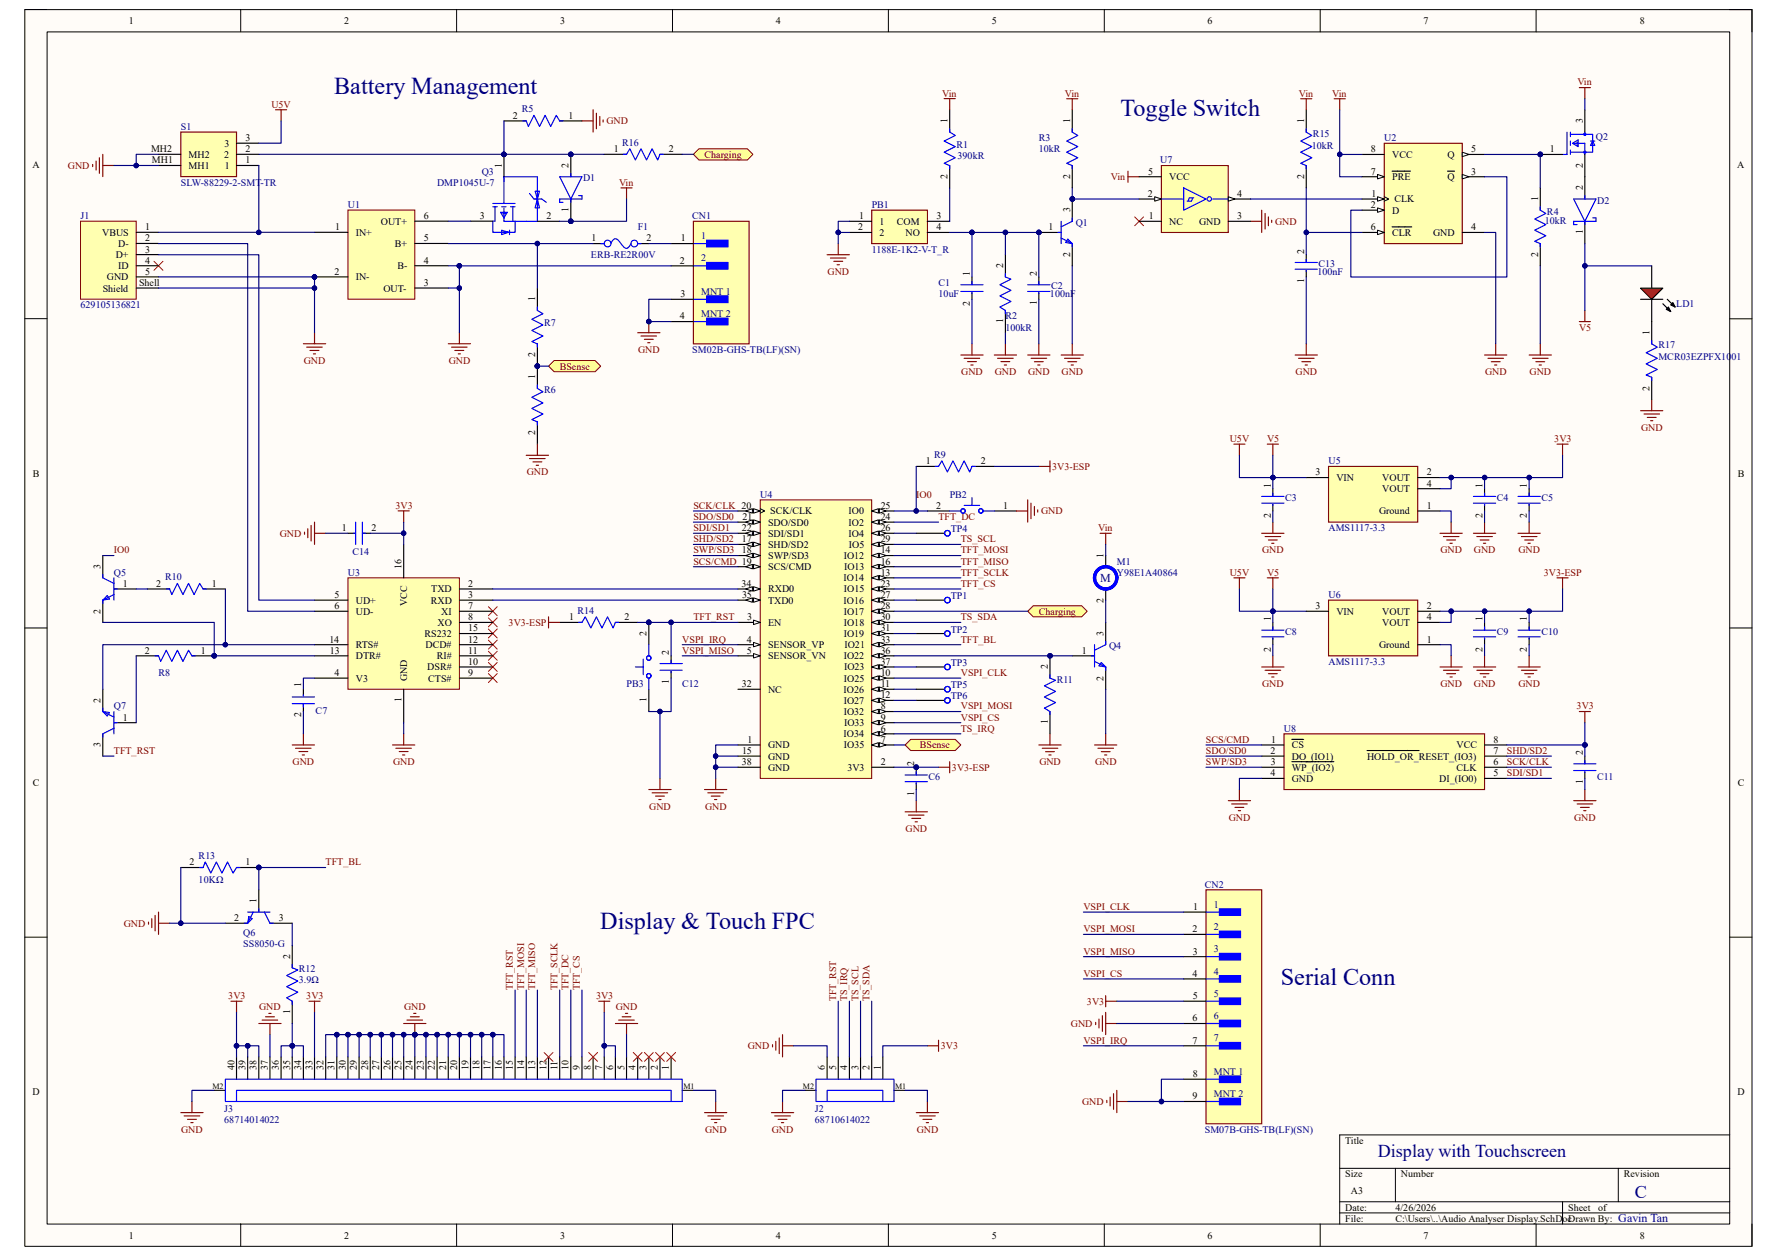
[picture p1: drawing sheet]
<svg xmlns="http://www.w3.org/2000/svg" width="297mm" height="210mm" viewBox="0 0 297 210" stroke-linecap="round" stroke-linejoin="round" font-family="sans-serif">
<defs><g id="words">
<g font-size="4" fill="#000080">
<text x="55.9" y="15.6">Battery Management</text>
<text x="187.3" y="19.4">Toggle Switch</text>
<text x="100.3" y="155.3">Display &amp; Touch FPC</text>
<text x="214.1" y="164.7">Serial Conn</text>
</g>
<g font-size="3" fill="#000080">
<text x="230.3" y="193.4">Display with Touchscreen</text>
<text x="273.3" y="200.3">C</text>
</g>
<g font-size="2" fill="#000080">
<text x="183.9" y="97.3">M</text>
<text x="270.5" y="204.2">Gavin Tan</text>
</g>
<g font-size="1.7">
<text x="21.5" y="4">1</text>
<text x="57.5" y="4">2</text>
<text x="93.7" y="4">3</text>
<text x="129.7" y="4">4</text>
<text x="165.8" y="4">5</text>
<text x="201.9" y="4">6</text>
<text x="238" y="4">7</text>
<text x="274.1" y="4">8</text>
<text x="41" y="23.6">3</text>
<text x="85.7" y="19.9">2</text>
<text x="95.1" y="19.9">1</text>
<text x="158.4" y="20.6" transform="rotate(-90 158.4 20.6)">1</text>
<text x="178.9" y="20.6" transform="rotate(-90 178.9 20.6)">1</text>
<text x="218" y="20.6" transform="rotate(-90 218 20.6)">1</text>
<text x="264.6" y="20.6" transform="rotate(-90 264.6 20.6)">3</text>
<text x="5.4" y="28">A</text>
<text x="25.2" y="25.5">MH2</text>
<text x="25.4" y="27.3">MH1</text>
<text x="31.5" y="28.3">MH1</text>
<text x="31.5" y="26.4">MH2</text>
<text x="37.5" y="26.4">2</text>
<text x="37.5" y="24.5">3</text>
<text x="37.6" y="28.3">1</text>
<text x="41" y="27.3">1</text>
<text x="41" y="25.5">2</text>
<text x="83.9" y="28" transform="rotate(-90 83.9 28)">1</text>
<text x="95.1" y="28" transform="rotate(-90 95.1 28)">2</text>
<text x="102.6" y="25.5">1</text>
<text x="111.8" y="25.5">2</text>
<text x="158.4" y="30" transform="rotate(-90 158.4 30)">2</text>
<text x="178.9" y="30" transform="rotate(-90 178.9 30)">2</text>
<text x="191.9" y="29.2">5</text>
<text x="218" y="30" transform="rotate(-90 218 30)">2</text>
<text x="229.1" y="29.2">7</text>
<text x="229.2" y="25.5">8</text>
<text x="232.7" y="26.4">VCC</text>
<text x="242" y="26.4">Q</text>
<text x="245.9" y="29.2">3</text>
<text x="245.9" y="25.5">5</text>
<text x="259.1" y="25.5">1</text>
<text x="264.6" y="28.1" transform="rotate(-90 264.6 28.1)">2</text>
<text x="290.4" y="28">A</text>
<text x="95.1" y="35.4" transform="rotate(-90 95.1 35.4)">1</text>
<text x="178.9" y="35.5" transform="rotate(-90 178.9 35.5)">3</text>
<text x="191.9" y="32.9">2</text>
<text x="195.4" y="30.1">VCC</text>
<text x="206.8" y="32.9">4</text>
<text x="229.1" y="34.8">2</text>
<text x="229.3" y="32.9">1</text>
<text x="232.7" y="30.1">PRE</text>
<text x="232.7" y="35.7">D</text>
<text x="233.1" y="33.8">CLK</text>
<text x="242" y="30.1">Q</text>
<text x="257.1" y="33.6" transform="rotate(-90 257.1 33.6)">1</text>
<text x="264.6" y="31.8" transform="rotate(-90 264.6 31.8)">2</text>
<text x="17.1" y="39.4">VBUS</text>
<text x="19.8" y="41.3">D-</text>
<text x="24.3" y="40.4">2</text>
<text x="24.3" y="38.5">1</text>
<text x="56" y="38.5">1</text>
<text x="59.5" y="39.4">IN+</text>
<text x="63.7" y="37.6">OUT+</text>
<text x="66" y="41.3">B+</text>
<text x="70.8" y="36.6">6</text>
<text x="70.8" y="40.4">5</text>
<text x="80.2" y="36.6">3</text>
<text x="91.3" y="36.6">2</text>
<text x="98.9" y="40.4">1</text>
<text x="108.1" y="40.4">2</text>
<text x="113.8" y="40.4">1</text>
<text x="143.4" y="38.5">2</text>
<text x="143.6" y="36.6">1</text>
<text x="147" y="37.6">1</text>
<text x="147" y="39.4">2</text>
<text x="149.9" y="37.6">COM</text>
<text x="151.4" y="39.4">NO</text>
<text x="156.5" y="36.6">3</text>
<text x="156.5" y="38.5">4</text>
<text x="175.3" y="38.5">1</text>
<text x="192" y="36.6">1</text>
<text x="195.4" y="37.6">NC</text>
<text x="200.4" y="37.6">GND</text>
<text x="206.8" y="36.6">3</text>
<text x="229.1" y="38.5">6</text>
<text x="232.7" y="39.4">CLR</text>
<text x="239.6" y="39.4">GND</text>
<text x="245.9" y="38.5">4</text>
<text x="264.6" y="39.1" transform="rotate(-90 264.6 39.1)">1</text>
<text x="17.9" y="46.9">GND</text>
<text x="19.3" y="43.2">D+</text>
<text x="19.8" y="45">ID</text>
<text x="23.2" y="47.8">Shell</text>
<text x="24.3" y="44.1">4</text>
<text x="24.3" y="46">5</text>
<text x="24.3" y="42.2">3</text>
<text x="55.9" y="46">2</text>
<text x="59.5" y="46.9">IN-</text>
<text x="66.4" y="45">B-</text>
<text x="70.8" y="47.8">3</text>
<text x="70.8" y="44.1">4</text>
<text x="113.6" y="44.1">2</text>
<text x="162.1" y="46.1" transform="rotate(-90 162.1 46.1)">1</text>
<text x="167.7" y="44.8" transform="rotate(-90 167.7 44.8)">2</text>
<text x="173.3" y="46.1" transform="rotate(-90 173.3 46.1)">2</text>
<text x="178.9" y="43" transform="rotate(-90 178.9 43)">2</text>
<text x="218" y="47.3" transform="rotate(-90 218 47.3)">1</text>
<text x="218" y="42.4" transform="rotate(-90 218 42.4)">2</text>
<text x="257.1" y="43" transform="rotate(-90 257.1 43)">2</text>
<text x="17.2" y="48.7">Shield</text>
<text x="64.1" y="48.7">OUT-</text>
<text x="89.5" y="50.4" transform="rotate(-90 89.5 50.4)">1</text>
<text x="113.6" y="53.4">4</text>
<text x="113.7" y="49.7">3</text>
<text x="162.1" y="51.2" transform="rotate(-90 162.1 51.2)">2</text>
<text x="173.3" y="51" transform="rotate(-90 173.3 51)">1</text>
<text x="89.5" y="59.8" transform="rotate(-90 89.5 59.8)">2</text>
<text x="167.7" y="54" transform="rotate(-90 167.7 54)">1</text>
<text x="275.7" y="56" transform="rotate(-90 275.7 56)">1</text>
<text x="89.5" y="63.4" transform="rotate(-90 89.5 63.4)">1</text>
<text x="275.7" y="65.3" transform="rotate(-90 275.7 65.3)">2</text>
<text x="89.5" y="72.8" transform="rotate(-90 89.5 72.8)">2</text>
<text x="154.8" y="77.6">1</text>
<text x="164" y="77.6">2</text>
<text x="5.5" y="79.7">B</text>
<text x="212.4" y="81.5" transform="rotate(-90 212.4 81.5)">1</text>
<text x="219.9" y="79.5">3</text>
<text x="223.4" y="80.4">VIN</text>
<text x="231.1" y="80.4">VOUT</text>
<text x="231.1" y="82.3">VOUT</text>
<text x="238.5" y="79.5">2</text>
<text x="238.5" y="81.3">4</text>
<text x="247.8" y="81.5" transform="rotate(-90 247.8 81.5)">1</text>
<text x="255.2" y="81.5" transform="rotate(-90 255.2 81.5)">1</text>
<text x="290.5" y="79.7">B</text>
<text x="57.1" y="88.8">1</text>
<text x="62.1" y="88.8">2</text>
<text x="124" y="88.8">22</text>
<text x="124.1" y="86.9">21</text>
<text x="128.4" y="87.9">SDO/SD0</text>
<text x="128.4" y="89.7">SDI/SD1</text>
<text x="128.8" y="86">SCK/CLK</text>
<text x="141.9" y="89.7">IO4</text>
<text x="141.9" y="86">IO0</text>
<text x="141.9" y="87.9">IO2</text>
<text x="147.2" y="88.8">26</text>
<text x="147.2" y="85.1">25</text>
<text x="147.2" y="86.9">24</text>
<text x="156.5" y="85.1">2</text>
<text x="167.7" y="85.1">1</text>
<text x="212.4" y="86.6" transform="rotate(-90 212.4 86.6)">2</text>
<text x="230.5" y="86">Ground</text>
<text x="238.5" y="85.1">1</text>
<text x="247.8" y="86.6" transform="rotate(-90 247.8 86.6)">2</text>
<text x="255.2" y="86.6" transform="rotate(-90 255.2 86.6)">2</text>
<text x="16.8" y="95.1" transform="rotate(-90 16.8 95.1)">3</text>
<text x="67.1" y="95.1" transform="rotate(-90 67.1 95.1)">16</text>
<text x="124" y="90.7">17</text>
<text x="124" y="92.5">18</text>
<text x="128.4" y="93.5">SWP/SD3</text>
<text x="128.4" y="91.6">SHD/SD2</text>
<text x="128.4" y="95.3">SCS/CMD</text>
<text x="141" y="93.5">IO12</text>
<text x="141.1" y="95.3">IO13</text>
<text x="141.9" y="91.6">IO5</text>
<text x="147.2" y="92.5">14</text>
<text x="147.2" y="90.7">29</text>
<text x="147.2" y="94.4">16</text>
<text x="184.5" y="93.2" transform="rotate(-90 184.5 93.2)">1</text>
<text x="20.5" y="98.1">1</text>
<text x="26.1" y="98.1">2</text>
<text x="35.4" y="98.1">1</text>
<text x="55.9" y="101.8">6</text>
<text x="55.9" y="100">5</text>
<text x="59.5" y="100.9">UD+</text>
<text x="68" y="101.3" transform="rotate(-90 68 101.3)">VCC</text>
<text x="72" y="100.9">RXD</text>
<text x="72.1" y="99">TXD</text>
<text x="78.3" y="98.1">2</text>
<text x="78.3" y="101.8">7</text>
<text x="78.3" y="100">3</text>
<text x="124" y="98.1">34</text>
<text x="124" y="100">35</text>
<text x="128.4" y="99">RXD0</text>
<text x="128.4" y="100.9">TXD0</text>
<text x="141" y="97.2">IO14</text>
<text x="141" y="100.9">IO16</text>
<text x="141.1" y="99">IO15</text>
<text x="147.2" y="101.8">28</text>
<text x="147.2" y="98.1">23</text>
<text x="147.2" y="96.2">13</text>
<text x="147.2" y="100">27</text>
<text x="184.5" y="100.7" transform="rotate(-90 184.5 100.7)">2</text>
<text x="219.9" y="101.8">3</text>
<text x="238.5" y="101.8">2</text>
<text x="16.8" y="102.6" transform="rotate(-90 16.8 102.6)">2</text>
<text x="55.1" y="107.4">14</text>
<text x="59.5" y="102.8">UD-</text>
<text x="71" y="106.5">RS232</text>
<text x="73.1" y="104.6">XO</text>
<text x="73.8" y="102.8">XI</text>
<text x="78.3" y="107.4">12</text>
<text x="78.3" y="103.7">8</text>
<text x="78.3" y="105.6">15</text>
<text x="95.2" y="103.7">1</text>
<text x="104.4" y="103.7">2</text>
<text x="108.1" y="106.3" transform="rotate(-90 108.1 106.3)">2</text>
<text x="124.8" y="107.4">4</text>
<text x="124.9" y="103.7">3</text>
<text x="128.4" y="104.6">EN</text>
<text x="141" y="106.5">IO19</text>
<text x="141" y="102.8">IO17</text>
<text x="141.1" y="104.6">IO18</text>
<text x="147.2" y="105.6">31</text>
<text x="147.2" y="107.4">33</text>
<text x="147.2" y="103.7">30</text>
<text x="184.5" y="106.3" transform="rotate(-90 184.5 106.3)">3</text>
<text x="212.4" y="103.9" transform="rotate(-90 212.4 103.9)">1</text>
<text x="223.4" y="102.8">VIN</text>
<text x="231.1" y="102.8">VOUT</text>
<text x="231.1" y="104.6">VOUT</text>
<text x="238.5" y="103.7">4</text>
<text x="238.5" y="107.4">1</text>
<text x="247.8" y="103.9" transform="rotate(-90 247.8 103.9)">1</text>
<text x="255.2" y="103.9" transform="rotate(-90 255.2 103.9)">1</text>
<text x="24.2" y="109.3">2</text>
<text x="33.6" y="109.3">1</text>
<text x="55.1" y="109.3">13</text>
<text x="55.9" y="113">4</text>
<text x="59.5" y="113.9">V3</text>
<text x="59.5" y="110.2">DTR#</text>
<text x="59.5" y="108.4">RTS#</text>
<text x="68" y="113.9" transform="rotate(-90 68 113.9)">GND</text>
<text x="71.1" y="108.4">DCD#</text>
<text x="71.4" y="112.1">DSR#</text>
<text x="71.6" y="113.9">CTS#</text>
<text x="73" y="110.2">RI#</text>
<text x="78.3" y="113">9</text>
<text x="78.3" y="109.3">11</text>
<text x="78.3" y="111.1">10</text>
<text x="111.8" y="109.5" transform="rotate(-90 111.8 109.5)">2</text>
<text x="124.9" y="109.3">5</text>
<text x="128.4" y="108.4">SENSOR_VP</text>
<text x="128.4" y="110.2">SENSOR_VN</text>
<text x="141" y="110.2">IO22</text>
<text x="141.1" y="113.9">IO25</text>
<text x="141.1" y="112.1">IO23</text>
<text x="141.2" y="108.4">IO21</text>
<text x="147.2" y="109.3">36</text>
<text x="147.2" y="113">10</text>
<text x="147.2" y="111.1">37</text>
<text x="175.2" y="111.9" transform="rotate(-90 175.2 111.9)">2</text>
<text x="180.8" y="109.3">1</text>
<text x="184.5" y="113.8" transform="rotate(-90 184.5 113.8)">2</text>
<text x="212.4" y="108.9" transform="rotate(-90 212.4 108.9)">2</text>
<text x="230.5" y="108.4">Ground</text>
<text x="247.8" y="108.9" transform="rotate(-90 247.8 108.9)">2</text>
<text x="255.2" y="108.9" transform="rotate(-90 255.2 108.9)">2</text>
<text x="16.8" y="117.5" transform="rotate(-90 16.8 117.5)">2</text>
<text x="50.4" y="119.9" transform="rotate(-90 50.4 119.9)">2</text>
<text x="50.4" y="114.9" transform="rotate(-90 50.4 114.9)">1</text>
<text x="67.1" y="117.3" transform="rotate(-90 67.1 117.3)">1</text>
<text x="108.1" y="117.3" transform="rotate(-90 108.1 117.3)">1</text>
<text x="111.8" y="114.4" transform="rotate(-90 111.8 114.4)">1</text>
<text x="124" y="114.9">32</text>
<text x="128.4" y="115.8">NC</text>
<text x="141" y="115.8">IO26</text>
<text x="141" y="119.5">IO32</text>
<text x="141" y="117.7">IO27</text>
<text x="147.2" y="118.6">8</text>
<text x="147.2" y="116.7">12</text>
<text x="147.2" y="114.9">11</text>
<text x="16.8" y="124.9" transform="rotate(-90 16.8 124.9)">3</text>
<text x="20.5" y="120.5">1</text>
<text x="125" y="124.2">1</text>
<text x="128.4" y="125.1">GND</text>
<text x="141" y="123.3">IO34</text>
<text x="141.1" y="125.1">IO35</text>
<text x="141.1" y="121.4">IO33</text>
<text x="147.2" y="124.2">7</text>
<text x="147.2" y="122.3">6</text>
<text x="147.2" y="120.5">9</text>
<text x="175.2" y="121.1" transform="rotate(-90 175.2 121.1)">1</text>
<text x="212.5" y="124.2">1</text>
<text x="215.9" y="125.1">CS</text>
<text x="243.5" y="125.1">VCC</text>
<text x="249.7" y="124.2">8</text>
<text x="5.5" y="131.4">C</text>
<text x="124" y="127.9">38</text>
<text x="124" y="126">15</text>
<text x="128.4" y="127">GND</text>
<text x="128.4" y="128.8">GND</text>
<text x="141.6" y="128.8">3V3</text>
<text x="147.2" y="127.9">2</text>
<text x="152.8" y="128.1" transform="rotate(-90 152.8 128.1)">2</text>
<text x="212.4" y="126">2</text>
<text x="212.4" y="129.8">4</text>
<text x="212.4" y="127.9">3</text>
<text x="215.9" y="127">DO_(IO1)</text>
<text x="215.9" y="128.8">WP_(IO2)</text>
<text x="215.9" y="130.7">GND</text>
<text x="228.5" y="127">HOLD_OR_RESET_(IO3)</text>
<text x="240.6" y="130.7">DI_(IO0)</text>
<text x="243.5" y="128.8">CLK</text>
<text x="249.7" y="127.9">6</text>
<text x="249.7" y="129.8">5</text>
<text x="249.7" y="126">7</text>
<text x="264.6" y="131.1" transform="rotate(-90 264.6 131.1)">1</text>
<text x="264.6" y="126.2" transform="rotate(-90 264.6 126.2)">2</text>
<text x="290.5" y="131.4">C</text>
<text x="152.8" y="133" transform="rotate(-90 152.8 133)">1</text>
<text x="31.7" y="144.7">2</text>
<text x="41" y="144.7">1</text>
<text x="39.1" y="154">2</text>
<text x="42.9" y="151" transform="rotate(-90 42.9 151)">1</text>
<text x="46.6" y="154">3</text>
<text x="199.3" y="155.9">2</text>
<text x="199.5" y="152.1">1</text>
<text x="48.5" y="160.3" transform="rotate(-90 48.5 160.3)">2</text>
<text x="199.4" y="159.6">3</text>
<text x="199.3" y="163.3">4</text>
<text x="199.4" y="167">5</text>
<text x="48.5" y="169.5" transform="rotate(-90 48.5 169.5)">1</text>
<text x="199.3" y="170.8">6</text>
<text x="39.2" y="178.9" transform="rotate(-90 39.2 178.9)">40</text>
<text x="41" y="178.9" transform="rotate(-90 41 178.9)">39</text>
<text x="42.9" y="178.9" transform="rotate(-90 42.9 178.9)">38</text>
<text x="44.8" y="178.9" transform="rotate(-90 44.8 178.9)">37</text>
<text x="46.6" y="178.9" transform="rotate(-90 46.6 178.9)">36</text>
<text x="48.5" y="178.9" transform="rotate(-90 48.5 178.9)">35</text>
<text x="50.4" y="178.9" transform="rotate(-90 50.4 178.9)">34</text>
<text x="52.2" y="178.9" transform="rotate(-90 52.2 178.9)">33</text>
<text x="54.1" y="178.9" transform="rotate(-90 54.1 178.9)">32</text>
<text x="55.9" y="178.9" transform="rotate(-90 55.9 178.9)">31</text>
<text x="57.8" y="178.9" transform="rotate(-90 57.8 178.9)">30</text>
<text x="59.7" y="178.9" transform="rotate(-90 59.7 178.9)">29</text>
<text x="61.5" y="178.9" transform="rotate(-90 61.5 178.9)">28</text>
<text x="63.4" y="178.9" transform="rotate(-90 63.4 178.9)">27</text>
<text x="65.3" y="178.9" transform="rotate(-90 65.3 178.9)">26</text>
<text x="67.1" y="178.9" transform="rotate(-90 67.1 178.9)">25</text>
<text x="69" y="178.9" transform="rotate(-90 69 178.9)">24</text>
<text x="70.8" y="178.9" transform="rotate(-90 70.8 178.9)">23</text>
<text x="72.7" y="178.9" transform="rotate(-90 72.7 178.9)">22</text>
<text x="74.6" y="178.9" transform="rotate(-90 74.6 178.9)">21</text>
<text x="76.4" y="178.9" transform="rotate(-90 76.4 178.9)">20</text>
<text x="78.3" y="178.9" transform="rotate(-90 78.3 178.9)">19</text>
<text x="80.2" y="178.9" transform="rotate(-90 80.2 178.9)">18</text>
<text x="82" y="178.9" transform="rotate(-90 82 178.9)">17</text>
<text x="83.9" y="178.9" transform="rotate(-90 83.9 178.9)">16</text>
<text x="85.7" y="178.9" transform="rotate(-90 85.7 178.9)">15</text>
<text x="87.6" y="178.9" transform="rotate(-90 87.6 178.9)">14</text>
<text x="89.5" y="178.9" transform="rotate(-90 89.5 178.9)">13</text>
<text x="91.3" y="178.9" transform="rotate(-90 91.3 178.9)">12</text>
<text x="93.2" y="178.9" transform="rotate(-90 93.2 178.9)">11</text>
<text x="95.1" y="178.9" transform="rotate(-90 95.1 178.9)">10</text>
<text x="96.9" y="178.9" transform="rotate(-90 96.9 178.9)">9</text>
<text x="98.8" y="178.9" transform="rotate(-90 98.8 178.9)">8</text>
<text x="100.6" y="178.9" transform="rotate(-90 100.6 178.9)">7</text>
<text x="102.5" y="178.9" transform="rotate(-90 102.5 178.9)">6</text>
<text x="104.4" y="178.9" transform="rotate(-90 104.4 178.9)">5</text>
<text x="106.2" y="178.9" transform="rotate(-90 106.2 178.9)">4</text>
<text x="108.1" y="178.9" transform="rotate(-90 108.1 178.9)">3</text>
<text x="110" y="178.9" transform="rotate(-90 110 178.9)">2</text>
<text x="111.8" y="178.9" transform="rotate(-90 111.8 178.9)">1</text>
<text x="137.9" y="178.9" transform="rotate(-90 137.9 178.9)">6</text>
<text x="139.8" y="178.9" transform="rotate(-90 139.8 178.9)">5</text>
<text x="141.6" y="178.9" transform="rotate(-90 141.6 178.9)">4</text>
<text x="143.5" y="178.9" transform="rotate(-90 143.5 178.9)">3</text>
<text x="145.3" y="178.9" transform="rotate(-90 145.3 178.9)">2</text>
<text x="147.2" y="178.9" transform="rotate(-90 147.2 178.9)">1</text>
<text x="199.3" y="174.5">7</text>
<text x="5.4" y="183.1">D</text>
<text x="199.3" y="183.8">9</text>
<text x="199.4" y="180.1">8</text>
<text x="290.4" y="183.1">D</text>
<text x="224.9" y="191.2">Title</text>
<text x="224.9" y="196.8">Size</text>
<text x="234.2" y="196.8">Number</text>
<text x="271.4" y="196.8">Revision</text>
<text x="224.9" y="202.4">Date:</text>
<text x="225.8" y="199.6">A3</text>
<text x="233.3" y="202.4">4/26/2026</text>
<text x="262.1" y="202.4">Sheet</text>
<text x="267.1" y="202.4">of</text>
<text x="21.5" y="207.1">1</text>
<text x="57.5" y="207.1">2</text>
<text x="93.7" y="207.1">3</text>
<text x="129.7" y="207.1">4</text>
<text x="165.8" y="207.1">5</text>
<text x="201.9" y="207.1">6</text>
<text x="224.9" y="204.3">File:</text>
<text x="233.3" y="204.3">C:\Users\..\Audio Analyser Display.SchDocDrawn By:</text>
<text x="238" y="207.1">7</text>
<text x="274.1" y="207.1">8</text>
</g>
<g font-size="1.7" fill="#800000">
<text x="157.5" y="16.2">Vin</text>
<text x="178" y="16.2">Vin</text>
<text x="217.1" y="16.2">Vin</text>
<text x="222.7" y="16.2">Vin</text>
<text x="263.7" y="14.3">Vin</text>
<text x="45.4" y="18">U5V</text>
<text x="101.4" y="20.8">GND</text>
<text x="11.4" y="28.3">GND</text>
<text x="117.8" y="26.4">Charging</text>
<text x="103.5" y="31.1">Vin</text>
<text x="185.7" y="30.1">Vin</text>
<text x="213.1" y="37.6">GND</text>
<text x="138.3" y="46">GND</text>
<text x="106.7" y="59">GND</text>
<text x="263.9" y="55.3">V5</text>
<text x="50.8" y="60.9">GND</text>
<text x="75" y="60.9">GND</text>
<text x="93.6" y="61.8">BSense</text>
<text x="160.7" y="62.7">GND</text>
<text x="166.3" y="62.7">GND</text>
<text x="171.9" y="62.7">GND</text>
<text x="177.5" y="62.7">GND</text>
<text x="216.6" y="62.7">GND</text>
<text x="248.2" y="62.7">GND</text>
<text x="255.7" y="62.7">GND</text>
<text x="205.6" y="73.9">U5V</text>
<text x="211.8" y="73.9">V5</text>
<text x="259.8" y="73.9">3V3</text>
<text x="274.3" y="72">GND</text>
<text x="88" y="79.5">GND</text>
<text x="153.2" y="83.2">IO0</text>
<text x="175.9" y="78.5">3V3-ESP</text>
<text x="46.8" y="89.7">GND</text>
<text x="66.1" y="85.1">3V3</text>
<text x="115.9" y="86.9">SDO/SD0</text>
<text x="115.9" y="88.8">SDI/SD1</text>
<text x="115.9" y="85.1">SCK/CLK 20</text>
<text x="156.9" y="86.9">TFT_DC</text>
<text x="174" y="86">GND</text>
<text x="183.6" y="88.8">Vin</text>
<text x="19" y="92.5">IO0</text>
<text x="115.9" y="94.4">SCS/CMD 19</text>
<text x="115.9" y="92.5">SWP/SD3</text>
<text x="115.9" y="90.7">SHD/SD2</text>
<text x="160.6" y="94.4">TFT_MISO</text>
<text x="160.6" y="92.5">TFT_MOSI</text>
<text x="160.6" y="90.7">TS_SCL</text>
<text x="211" y="92.5">GND</text>
<text x="240.8" y="92.5">GND</text>
<text x="246.4" y="92.5">GND</text>
<text x="253.8" y="92.5">GND</text>
<text x="160.6" y="96.2">TFT_SCLK</text>
<text x="160.6" y="98.1">TFT_CS</text>
<text x="205.6" y="96.2">U5V</text>
<text x="211.8" y="96.2">V5</text>
<text x="258.1" y="96.2">3V3-ESP</text>
<text x="85" y="104.6">3V3-ESP</text>
<text x="114" y="107.4">VSPI_IRQ</text>
<text x="115.9" y="103.7">TFT_RST</text>
<text x="160.6" y="103.7">TS_SDA</text>
<text x="160.6" y="107.4">TFT_BL</text>
<text x="173.6" y="102.8">Charging</text>
<text x="114" y="109.3">VSPI_MISO</text>
<text x="160.6" y="113">VSPI_CLK</text>
<text x="160.6" y="118.6">VSPI_MOSI</text>
<text x="211" y="114.9">GND</text>
<text x="240.8" y="114.9">GND</text>
<text x="246.4" y="114.9">GND</text>
<text x="253.8" y="114.9">GND</text>
<text x="263.5" y="118.6">3V3</text>
<text x="153.8" y="125.1">BSense</text>
<text x="160.6" y="120.5">VSPI_CS</text>
<text x="160.6" y="122.3">TS_IRQ</text>
<text x="201.6" y="124.2">SCS/CMD</text>
<text x="19" y="126">TFT_RST</text>
<text x="48.9" y="127.9">GND</text>
<text x="65.7" y="127.9">GND</text>
<text x="159.1" y="128.8">3V3-ESP</text>
<text x="173.7" y="127.9">GND</text>
<text x="183" y="127.9">GND</text>
<text x="201.6" y="126">SDO/SD0</text>
<text x="201.6" y="127.9">SWP/SD3</text>
<text x="251.9" y="126">SHD/SD2</text>
<text x="251.9" y="127.9">SCK/CLK</text>
<text x="251.9" y="129.8">SDI/SD1</text>
<text x="108.5" y="135.4">GND</text>
<text x="117.9" y="135.4">GND</text>
<text x="205.4" y="137.2">GND</text>
<text x="263.1" y="137.2">GND</text>
<text x="151.4" y="139.1">GND</text>
<text x="54.4" y="144.7">TFT_BL</text>
<text x="20.7" y="154.9">GND</text>
<text x="181.1" y="152.1">VSPI_CLK</text>
<text x="181.1" y="155.8">VSPI_MOSI</text>
<text x="181.1" y="159.6">VSPI_MISO</text>
<text x="38.2" y="167">3V3</text>
<text x="51.2" y="167">3V3</text>
<text x="85.7" y="165.5" transform="rotate(-90 85.7 165.5)">TFT_RST</text>
<text x="87.6" y="165.5" transform="rotate(-90 87.6 165.5)">TFT_MOSI</text>
<text x="89.5" y="165.5" transform="rotate(-90 89.5 165.5)">TFT_MISO</text>
<text x="93.2" y="165.5" transform="rotate(-90 93.2 165.5)">TFT_SCLK</text>
<text x="95.1" y="165.5" transform="rotate(-90 95.1 165.5)">TFT_DC</text>
<text x="96.9" y="165.5" transform="rotate(-90 96.9 165.5)">TFT_CS</text>
<text x="99.6" y="167">3V3</text>
<text x="139.8" y="167.4" transform="rotate(-90 139.8 167.4)">TFT_RST</text>
<text x="141.6" y="167.4" transform="rotate(-90 141.6 167.4)">TS_IRQ</text>
<text x="143.5" y="167.4" transform="rotate(-90 143.5 167.4)">TS_SCL</text>
<text x="145.3" y="167.4" transform="rotate(-90 145.3 167.4)">TS_SDA</text>
<text x="181.1" y="163.3">VSPI_CS</text>
<text x="181.7" y="168">3V3</text>
<text x="43.3" y="168.9">GND</text>
<text x="67.6" y="168.9">GND</text>
<text x="103" y="168.9">GND</text>
<text x="179" y="171.7">GND</text>
<text x="125" y="175.4">GND</text>
<text x="157.3" y="175.4">3V3</text>
<text x="181.1" y="174.5">VSPI_IRQ</text>
<text x="180.9" y="184.7">GND</text>
<text x="30.3" y="189.4">GND</text>
<text x="117.9" y="189.4">GND</text>
<text x="129" y="189.4">GND</text>
<text x="153.2" y="189.4">GND</text>
</g>
<g font-size="1.7" fill="#000080">
<text x="30.2" y="21.7">S1</text>
<text x="87.2" y="18.8">R5</text>
<text x="173.6" y="23.6">R3</text>
<text x="219.5" y="22.9">R15</text>
<text x="231.4" y="23.6">U2</text>
<text x="266.8" y="23.4">Q2</text>
<text x="80.5" y="29.2">Q3</text>
<text x="104" y="24.3">R16</text>
<text x="159.9" y="24.7">R1</text>
<text x="160.1" y="26.6">390kR</text>
<text x="173.6" y="25.5">10kR</text>
<text x="193.9" y="27.3">U7</text>
<text x="219.3" y="24.9">10kR</text>
<text x="30.2" y="31.1">SLW-88229-2-SMT-TR</text>
<text x="58.2" y="34.8">U1</text>
<text x="73.1" y="31.1">DMP1045U-7</text>
<text x="97.5" y="30.3">D1</text>
<text x="145.7" y="34.8">PB1</text>
<text x="258.6" y="35.9">R4</text>
<text x="267" y="34">D2</text>
<text x="13.5" y="36.6">J1</text>
<text x="106.6" y="38.5">F1</text>
<text x="115.7" y="36.6">CN1</text>
<text x="117.2" y="40">1</text>
<text x="179.8" y="37.8">Q1</text>
<text x="258.2" y="37.4">10kR</text>
<text x="98.8" y="43.2">ERB-RE2R00V</text>
<text x="117.2" y="43.7">2</text>
<text x="145.7" y="42.2">1188E-1K2-V-T_R</text>
<text x="156.9" y="47.8">C1</text>
<text x="220.2" y="46">100nF</text>
<text x="220.4" y="44.6">C13</text>
<text x="13.5" y="51.5">629105136821</text>
<text x="117.2" y="49.3">MNT 1</text>
<text x="117.2" y="53">MNT 2</text>
<text x="156.9" y="49.7">10uF</text>
<text x="168.1" y="53.4">R2</text>
<text x="175.5" y="49.7">100nF</text>
<text x="175.7" y="48.4">C2</text>
<text x="280.2" y="51.4">LD1</text>
<text x="90.9" y="54.5">R7</text>
<text x="115.7" y="59">SM02B-GHS-TB(LF)(SN)</text>
<text x="168.1" y="55.3">100kR</text>
<text x="277.2" y="58.3">R17</text>
<text x="90.9" y="65.7">R6</text>
<text x="277.2" y="60.1">MCR03EZPFX1001</text>
<text x="156.1" y="76.5">R9</text>
<text x="222.1" y="77.6">U5</text>
<text x="127.1" y="83.2">U4</text>
<text x="158.7" y="83.2">PB2</text>
<text x="214.8" y="83.8">C3</text>
<text x="250.2" y="83.8">C4</text>
<text x="257.7" y="83.8">C5</text>
<text x="158.9" y="89">TP4</text>
<text x="222.1" y="88.8">AMS1117-3.3</text>
<text x="58.9" y="92.7">C14</text>
<text x="186.7" y="94.4">M1</text>
<text x="19" y="96.2">Q5</text>
<text x="27.6" y="97">R10</text>
<text x="58.2" y="96.2">U3</text>
<text x="158.9" y="100.2">TP1</text>
<text x="186.7" y="96.2">Y98E1A40864</text>
<text x="222.1" y="100">U6</text>
<text x="96.5" y="102.6">R14</text>
<text x="158.9" y="105.7">TP2</text>
<text x="214.8" y="106.1">C8</text>
<text x="250.2" y="106.1">C9</text>
<text x="257.7" y="106.1">C10</text>
<text x="26.5" y="113">R8</text>
<text x="158.9" y="111.3">TP3</text>
<text x="185.4" y="108.5">Q4</text>
<text x="222.1" y="111.1">AMS1117-3.3</text>
<text x="19" y="118.6">Q7</text>
<text x="52.8" y="119.3">C7</text>
<text x="104.7" y="114.9">PB3</text>
<text x="114" y="114.9">C12</text>
<text x="158.9" y="115.1">TP5</text>
<text x="158.9" y="116.9">TP6</text>
<text x="176.6" y="114.1">R11</text>
<text x="214.6" y="122.3">U8</text>
<text x="155.2" y="130.3">C6</text>
<text x="267" y="130.3">C11</text>
<text x="33.2" y="143.6">R13</text>
<text x="33.2" y="147.7">10KΩ</text>
<text x="201.4" y="148.4">CN2</text>
<text x="202.9" y="151.7">1</text>
<text x="202.9" y="155.5">2</text>
<text x="40.7" y="156.4">Q6</text>
<text x="40.7" y="158.3">SS8050-G</text>
<text x="202.9" y="159.2">3</text>
<text x="50" y="164.4">3.9Ω</text>
<text x="50" y="162.6">R12</text>
<text x="202.9" y="162.9">4</text>
<text x="202.9" y="166.6">5</text>
<text x="202.9" y="170.4">6</text>
<text x="202.9" y="174.1">7</text>
<text x="202.9" y="179.7">MNT 1</text>
<text x="37.5" y="185.8">J3</text>
<text x="136.2" y="185.8">J2</text>
<text x="202.9" y="183.4">MNT 2</text>
<text x="37.5" y="187.7">68714014022</text>
<text x="136.2" y="187.7">68710614022</text>
<text x="201.4" y="189.4">SM07B-GHS-TB(LF)(SN)</text>
</g>
<g font-size="1.4">
<text x="35.5" y="182">M2</text>
<text x="114.2" y="182">M1</text>
<text x="134.2" y="182">M2</text>
<text x="149.6" y="182">M1</text>
</g>
</g></defs>
<path d="M4.1 1.6h288.8v206.8h-288.8z" fill="#fffcf8"/>
<path d="M4.1 1.6h288.8v206.8h-288.8z" fill="none" stroke="#000" stroke-width=".17"/>
<path d="M7.9 5.3h281.2v199.3h-281.2z" fill="#fffcf8"/>
<g fill="none" stroke="#000" stroke-width=".17">
<path d="M4.1 1.6h3.8M7.9 5.3h281.2v199.3h-281.2zM40.2 1.6v3.7M76.3 1.6v3.7M112.4 1.6v3.7M148.5 1.6v3.7M184.6 1.6v3.7M220.7 1.6v3.7M256.8 1.6v3.7M289.1 1.6h3.8v3.7M4.1 53.3h3.8M289.1 53.3h3.8"/>
<path d="M4.1 105h3.8M289.1 105h3.8M4.1 156.7h3.8M289.1 156.7h3.8M223.9 195.3h65.2M233.3 195.3v5.6M270.5 195.3v5.6M289.1 189.7h-65.2v14.9M40.2 204.6v3.8M76.3 204.6v3.8M112.4 204.6v3.8M148.5 204.6v3.8"/>
<path d="M184.6 204.6v3.8M220.7 204.6v3.8M223.9 200.9h65.2M223.9 202.8h65.2M256.8 204.6v3.8M261.2 200.9v3.7M292.9 204.6v3.8"/>
</g>
<path d="M231.4 24h13v16.7h-13z" fill="#ffffb0"/>
<path d="M231.4 24h13v16.7h-13z" fill="none" stroke="#800000" stroke-width=".19"/>
<path d="M227.7 25.8h3.7M227.7 38.9h3.7" fill="none" stroke="#000" stroke-width=".19"/>
<path d="M230.3 38.5l1.1 .4-1.1 .3z" fill="#f8fcff"/>
<path d="M230.3 38.5l1.1 .4-1.1 .3z" fill="none" stroke="#000" stroke-width=".17"/>
<path d="M227.7 29.5h3.7M232.7 37.9h3.3" fill="none" stroke="#000" stroke-width=".19"/>
<path d="M230.3 29.2l1.1 .3-1.1 .4z" fill="#f8fcff"/>
<path d="M230.3 29.2l1.1 .3-1.1 .4z" fill="none" stroke="#000" stroke-width=".17"/>
<path d="M232.7 28.6h3.1M244.4 29.5h3.8" fill="none" stroke="#000" stroke-width=".19"/>
<path d="M244.4 29.2l1.2 .3-1.2 .4z" fill="#f8fcff"/>
<path d="M244.4 29.2l1.2 .3-1.2 .4z" fill="none" stroke="#000" stroke-width=".17"/>
<path d="M227.7 33.3h3.7M242 28.6h1.1" fill="none" stroke="#000" stroke-width=".19"/>
<path d="M230.3 32.9l1.1 .4-1.1 .3z" fill="#f8fcff"/>
<path d="M230.3 32.9l1.1 .4-1.1 .3zM231.4 32.9l.7 .4-.7 .3" fill="none" stroke="#000" stroke-width=".17"/>
<path d="M227.7 35.1h3.7" fill="none" stroke="#000" stroke-width=".19"/>
<path d="M230.3 34.8l1.1 .3-1.1 .4z" fill="#f8fcff"/>
<path d="M230.3 34.8l1.1 .3-1.1 .4z" fill="none" stroke="#000" stroke-width=".17"/>
<path d="M244.4 25.8h3.8" fill="none" stroke="#000" stroke-width=".19"/>
<path d="M244.4 25.4l1.2 .4-1.2 .4z" fill="#f8fcff"/>
<path d="M244.4 25.4l1.2 .4-1.2 .4z" fill="none" stroke="#000" stroke-width=".17"/>
<g fill="none" stroke="#000" stroke-width=".19">
<path d="M158.7 18.4v3.7M179.2 18.4v3.7M158.7 27.7v3.7M179.2 27.7v3.7M244.4 38.9h3.8M257.5 31.4v3.7M162.5 46.3v1.3M162.5 48.9v1.1M168.1 42.6v3.7M168.1 51.9v3.7M173.6 46.3v1.3M173.6 48.9v1.1"/>
<path d="M257.5 40.7v3.8"/>
</g>
<g fill="none" stroke="#800000" stroke-width=".19">
<path d="M99.1 18.4v3.7M99.7 18.9v2.6M100.3 19.5v1.5M97.3 20.2h1.8M100.8 20v.4M50.7 57.5h3.7M51.3 58h2.6M51.8 58.6h1.5M52.4 59.2h.3M52.6 55.6v1.9M74.9 57.5h3.8M75.5 58h2.6"/>
<path d="M76 58.6h1.5M76.6 59.2h.4M76.8 55.6v1.9M160.6 59.4h3.7M161.2 59.9h2.6M162.5 57.5v1.9M166.2 59.4h3.7M166.7 59.9h2.7M168.1 57.5v1.9M171.8 59.4h3.7M172.4 59.9h2.6M173.6 57.5v1.9"/>
<path d="M177.4 59.4h3.7M177.9 59.9h2.6M179.2 57.5v1.9M248.2 59.4h3.7M248.7 59.9h2.6M250 57.5v1.9M161.7 60.5h1.5M162.3 61h.4M167.3 60.5h1.5M167.9 61h.4M172.9 60.5h1.5M173.5 61h.3"/>
<path d="M178.5 60.5h1.5M179 61h.4M249.3 60.5h1.5M249.8 61h.4"/>
</g>
<path d="M158.7 21.5v.6l1 .5-1.9 1 1.9 .9-1.9 .9 1.9 1-1.9 .9 .9 .4v.5M179.2 21.5v.6l1 .5-1.9 1 1.9 .9-1.9 .9 1.9 1-1.9 .9 .9 .4v.5M257.5 34.6v.5l.9 .6-1.9 .9 1.9 .9-1.9 1 1.9 .9-1.9 .9 1 .4v.6M160.6 47.6h3.7M160.6 48.7h3.7M162.5 47.1v.5M162.5 48.9v.2M168.1 45.7v.6l.9 .4-1.9 .9 1.9 .9-1.9 1 1.9 .9-1.9 .9 1 .6v.6M171.8 47.6h3.7M171.8 48.7h3.7M173.6 47.1v.5M173.6 48.9v.2" fill="none" stroke="#00f" stroke-width=".19"/>
<path d="M25.7 43.7l1.5 1.5M27.2 43.7l-1.5 1.5" fill="none" stroke="#f00" stroke-width=".17"/>
<path d="M115.9 25.8l.9-.9h8.1l1 .9-1 1h-8.1z" fill-rule="evenodd" fill="#ffff80"/>
<path d="M115.9 25.8l.9-.9h8.1l1 .9-1 1h-8.1z" fill="none" stroke="#800000" stroke-width=".17"/>
<circle cx="95.4" cy="25.8" r=".37" fill="#000080"/>
<circle cx="95.4" cy="25.8" r=".37" fill="none" stroke="#000080" stroke-width=".17"/>
<circle cx="95.4" cy="37" r=".37" fill="#000080"/>
<circle cx="95.4" cy="37" r=".37" fill="none" stroke="#000080" stroke-width=".17"/>
<path d="M95.4 25.8v3.7" fill="none" stroke="#000" stroke-width=".19"/>
<circle cx="95.4" cy="25.8" r=".37" fill="#000080"/>
<circle cx="95.4" cy="25.8" r=".37" fill="none" stroke="#000080" stroke-width=".17"/>
<path d="M95.4 33.3v3.7" fill="none" stroke="#000" stroke-width=".19"/>
<circle cx="95.4" cy="37" r=".37" fill="#000080"/>
<circle cx="95.4" cy="37" r=".37" fill="none" stroke="#000080" stroke-width=".17"/>
<path d="M93.6 29.5h3.7l-1.9 3.8zM95.4 29v.5M95.4 33.3v.5M96.7 32.7h.6v.6h-3.7v.5h.5" fill="none" stroke="#00f" stroke-width=".19"/>
<path d="M91.7 61.2l.9-.9h6.9l.9 .9-.9 .9h-6.9z" fill-rule="evenodd" fill="#ffff80"/>
<path d="M91.7 61.2l.9-.9h6.9l.9 .9-.9 .9h-6.9z" fill="none" stroke="#800000" stroke-width=".17"/>
<path d="M84.2 20.2h3.8M93.6 20.2h3.7" fill="none" stroke="#000" stroke-width=".19"/>
<path d="M87.4 20.2h.6l.3 .9 1-1.8 .9 1.8 .9-1.8 1 1.8 .9-1.8 .6 .9h.5" fill="none" stroke="#00f" stroke-width=".19"/>
<circle cx="89.8" cy="61.2" r=".37" fill="#000080"/>
<circle cx="89.8" cy="61.2" r=".37" fill="none" stroke="#000080" stroke-width=".17"/>
<path d="M89.8 61.2v3.7" fill="none" stroke="#000" stroke-width=".19"/>
<circle cx="89.8" cy="61.2" r=".37" fill="#000080"/>
<circle cx="89.8" cy="61.2" r=".37" fill="none" stroke="#000080" stroke-width=".17"/>
<path d="M89.8 70.5v3.8" fill="none" stroke="#000" stroke-width=".19"/>
<path d="M89.8 64.4v.5l1 .6-1.9 .9 1.9 1-1.9 .9 1.9 .9-1.9 .9 .9 .4v.6" fill="none" stroke="#00f" stroke-width=".19"/>
<circle cx="89.8" cy="61.2" r=".37" fill="#000080"/>
<circle cx="89.8" cy="61.2" r=".37" fill="none" stroke="#000080" stroke-width=".17"/>
<path d="M89.8 48.2v3.7M89.8 57.5v3.7" fill="none" stroke="#000" stroke-width=".19"/>
<circle cx="89.8" cy="61.2" r=".37" fill="#000080"/>
<circle cx="89.8" cy="61.2" r=".37" fill="none" stroke="#000080" stroke-width=".17"/>
<path d="M89.8 51.3v.6l1 .6-1.9 .9 1.9 .9-1.9 .9 1.9 1-1.9 .9 .9 .4v.5" fill="none" stroke="#00f" stroke-width=".19"/>
<path d="M88 76.1h3.7M88.5 76.7h2.6M89.1 77.2h1.5M89.6 77.8h.4M89.8 74.3v1.8M183.9 89.2h1.9M184.8 89.2v1.8M183 124.5h3.7M183.5 125.1h2.6M184.1 125.7h1.5M184.6 126.2h.4M184.8 122.7v1.8" fill="none" stroke="#800000" stroke-width=".19"/>
<path d="M171.8 102.2l.9-.9h8.1l.9 .9-.9 .9h-8.1z" fill-rule="evenodd" fill="#ffff80"/>
<path d="M171.8 102.2l.9-.9h8.1l.9 .9-.9 .9h-8.1z" fill="none" stroke="#800000" stroke-width=".17"/>
<path d="M127.1 83.6h18.6v46.5h-18.6z" fill="#ffffb0"/>
<path d="M127.1 83.6h18.6v46.5h-18.6z" fill="none" stroke="#800000" stroke-width=".17"/>
<path d="M123.4 92.9h3.7" fill="none" stroke="#000" stroke-width=".19"/>
<path d="M126 92.5l1.1 .4-1.1 .3z" fill="#f8fcff"/>
<path d="M126 92.5l1.1 .4-1.1 .3z" fill="none" stroke="#000" stroke-width=".17"/>
<path d="M124.6 92.9l1.2-.4v.7z" fill="#f8fcff"/>
<path d="M124.6 92.9l1.2-.4v.7z" fill="none" stroke="#000" stroke-width=".17"/>
<path d="M123.4 104.1h3.7M145.7 128.3h3.7" fill="none" stroke="#000" stroke-width=".19"/>
<path d="M126 103.7l1.1 .4-1.1 .3z" fill="#f8fcff"/>
<path d="M126 103.7l1.1 .4-1.1 .3z" fill="none" stroke="#000" stroke-width=".17"/>
<path d="M123.4 107.8h3.7" fill="none" stroke="#000" stroke-width=".19"/>
<path d="M126 107.4l1.1 .4-1.1 .3z" fill="#f8fcff"/>
<path d="M126 107.4l1.1 .4-1.1 .3z" fill="none" stroke="#000" stroke-width=".17"/>
<path d="M123.4 109.6h3.7" fill="none" stroke="#000" stroke-width=".19"/>
<path d="M126 109.3l1.1 .3-1.1 .4z" fill="#f8fcff"/>
<path d="M126 109.3l1.1 .3-1.1 .4z" fill="none" stroke="#000" stroke-width=".17"/>
<path d="M145.7 122.7h3.7" fill="none" stroke="#000" stroke-width=".19"/>
<path d="M145.7 122.7l1.1-.4v.7z" fill="#f8fcff"/>
<path d="M145.7 122.7l1.1-.4v.7z" fill="none" stroke="#000" stroke-width=".17"/>
<path d="M147 122.3l1.1 .4-1.1 .3z" fill="#f8fcff"/>
<path d="M147 122.3l1.1 .4-1.1 .3z" fill="none" stroke="#000" stroke-width=".17"/>
<path d="M145.7 124.5h3.7" fill="none" stroke="#000" stroke-width=".19"/>
<path d="M145.7 124.5l1.1-.3v.7z" fill="#f8fcff"/>
<path d="M145.7 124.5l1.1-.3v.7z" fill="none" stroke="#000" stroke-width=".17"/>
<path d="M147 124.2l1.1 .3-1.1 .4z" fill="#f8fcff"/>
<path d="M147 124.2l1.1 .3-1.1 .4z" fill="none" stroke="#000" stroke-width=".17"/>
<path d="M145.7 119h3.7" fill="none" stroke="#000" stroke-width=".19"/>
<path d="M145.7 119l1.1-.4v.7z" fill="#f8fcff"/>
<path d="M145.7 119l1.1-.4v.7z" fill="none" stroke="#000" stroke-width=".17"/>
<path d="M147 118.6l1.1 .4-1.1 .3z" fill="#f8fcff"/>
<path d="M147 118.6l1.1 .4-1.1 .3z" fill="none" stroke="#000" stroke-width=".17"/>
<path d="M145.7 120.8h3.7" fill="none" stroke="#000" stroke-width=".19"/>
<path d="M145.7 120.8l1.1-.4v.8z" fill="#f8fcff"/>
<path d="M145.7 120.8l1.1-.4v.8z" fill="none" stroke="#000" stroke-width=".17"/>
<path d="M147 120.4l1.1 .4-1.1 .4z" fill="#f8fcff"/>
<path d="M147 120.4l1.1 .4-1.1 .4z" fill="none" stroke="#000" stroke-width=".17"/>
<path d="M145.7 105.9h3.7" fill="none" stroke="#000" stroke-width=".19"/>
<path d="M145.7 105.9l1.1-.4v.8z" fill="#f8fcff"/>
<path d="M145.7 105.9l1.1-.4v.8z" fill="none" stroke="#000" stroke-width=".17"/>
<path d="M147 105.5l1.1 .4-1.1 .4z" fill="#f8fcff"/>
<path d="M147 105.5l1.1 .4-1.1 .4z" fill="none" stroke="#000" stroke-width=".17"/>
<path d="M145.7 113.4h3.7" fill="none" stroke="#000" stroke-width=".19"/>
<path d="M145.7 113.4l1.1-.4v.7z" fill="#f8fcff"/>
<path d="M145.7 113.4l1.1-.4v.7z" fill="none" stroke="#000" stroke-width=".17"/>
<path d="M147 113l1.1 .4-1.1 .3z" fill="#f8fcff"/>
<path d="M147 113l1.1 .4-1.1 .3z" fill="none" stroke="#000" stroke-width=".17"/>
<path d="M145.7 115.2h3.7" fill="none" stroke="#000" stroke-width=".19"/>
<path d="M145.7 115.2l1.1-.3v.7z" fill="#f8fcff"/>
<path d="M145.7 115.2l1.1-.3v.7z" fill="none" stroke="#000" stroke-width=".17"/>
<path d="M147 114.9l1.1 .3-1.1 .4z" fill="#f8fcff"/>
<path d="M147 114.9l1.1 .3-1.1 .4z" fill="none" stroke="#000" stroke-width=".17"/>
<path d="M145.7 117.1h3.7" fill="none" stroke="#000" stroke-width=".19"/>
<path d="M145.7 117.1l1.1-.4v.8z" fill="#f8fcff"/>
<path d="M145.7 117.1l1.1-.4v.8z" fill="none" stroke="#000" stroke-width=".17"/>
<path d="M147 116.7l1.1 .4-1.1 .4z" fill="#f8fcff"/>
<path d="M147 116.7l1.1 .4-1.1 .4z" fill="none" stroke="#000" stroke-width=".17"/>
<path d="M145.7 96.6h3.7" fill="none" stroke="#000" stroke-width=".19"/>
<path d="M145.7 96.6l1.1-.4v.8z" fill="#f8fcff"/>
<path d="M145.7 96.6l1.1-.4v.8z" fill="none" stroke="#000" stroke-width=".17"/>
<path d="M147 96.2l1.1 .4-1.1 .4z" fill="#f8fcff"/>
<path d="M147 96.2l1.1 .4-1.1 .4z" fill="none" stroke="#000" stroke-width=".17"/>
<path d="M145.7 94.7h3.7M123.4 126.4h3.7" fill="none" stroke="#000" stroke-width=".19"/>
<path d="M145.7 94.7l1.1-.3v.7z" fill="#f8fcff"/>
<path d="M145.7 94.7l1.1-.3v.7z" fill="none" stroke="#000" stroke-width=".17"/>
<path d="M147 94.4l1.1 .3-1.1 .4z" fill="#f8fcff"/>
<path d="M147 94.4l1.1 .3-1.1 .4z" fill="none" stroke="#000" stroke-width=".17"/>
<path d="M145.7 92.9h3.7" fill="none" stroke="#000" stroke-width=".19"/>
<path d="M145.7 92.9l1.1-.4v.7z" fill="#f8fcff"/>
<path d="M145.7 92.9l1.1-.4v.7z" fill="none" stroke="#000" stroke-width=".17"/>
<path d="M147 92.5l1.1 .4-1.1 .3z" fill="#f8fcff"/>
<path d="M147 92.5l1.1 .4-1.1 .3z" fill="none" stroke="#000" stroke-width=".17"/>
<path d="M123.4 91h3.7" fill="none" stroke="#000" stroke-width=".19"/>
<path d="M126 90.6l1.1 .4-1.1 .4z" fill="#f8fcff"/>
<path d="M126 90.6l1.1 .4-1.1 .4z" fill="none" stroke="#000" stroke-width=".17"/>
<path d="M124.6 91l1.2-.4v.8z" fill="#f8fcff"/>
<path d="M124.6 91l1.2-.4v.8z" fill="none" stroke="#000" stroke-width=".17"/>
<path d="M123.4 94.7h3.7" fill="none" stroke="#000" stroke-width=".19"/>
<path d="M126 94.4l1.1 .3-1.1 .4z" fill="#f8fcff"/>
<path d="M126 94.4l1.1 .3-1.1 .4z" fill="none" stroke="#000" stroke-width=".17"/>
<path d="M124.6 94.7l1.2-.3v.7z" fill="#f8fcff"/>
<path d="M124.6 94.7l1.2-.3v.7z" fill="none" stroke="#000" stroke-width=".17"/>
<path d="M145.7 89.2h3.7" fill="none" stroke="#000" stroke-width=".19"/>
<path d="M145.7 89.2l1.1-.4v.7z" fill="#f8fcff"/>
<path d="M145.7 89.2l1.1-.4v.7z" fill="none" stroke="#000" stroke-width=".17"/>
<path d="M147 88.8l1.1 .4-1.1 .3z" fill="#f8fcff"/>
<path d="M147 88.8l1.1 .4-1.1 .3z" fill="none" stroke="#000" stroke-width=".17"/>
<path d="M145.7 85.4h3.7" fill="none" stroke="#000" stroke-width=".19"/>
<path d="M145.7 85.4l1.1-.4v.8z" fill="#f8fcff"/>
<path d="M145.7 85.4l1.1-.4v.8z" fill="none" stroke="#000" stroke-width=".17"/>
<path d="M147 85l1.1 .4-1.1 .4z" fill="#f8fcff"/>
<path d="M147 85l1.1 .4-1.1 .4z" fill="none" stroke="#000" stroke-width=".17"/>
<path d="M123.4 85.4h3.7" fill="none" stroke="#000" stroke-width=".19"/>
<path d="M126 85l1.1 .4-1.1 .4z" fill="#f8fcff"/>
<path d="M126 85l1.1 .4-1.1 .4z" fill="none" stroke="#000" stroke-width=".17"/>
<path d="M124.6 85.4l1.2-.4v.8z" fill="#f8fcff"/>
<path d="M124.6 85.4l1.2-.4v.8zM127.1 85l.7 .4-.7 .4" fill="none" stroke="#000" stroke-width=".17"/>
<path d="M123.4 87.3h3.7" fill="none" stroke="#000" stroke-width=".19"/>
<path d="M126 86.9l1.1 .4-1.1 .4z" fill="#f8fcff"/>
<path d="M126 86.9l1.1 .4-1.1 .4z" fill="none" stroke="#000" stroke-width=".17"/>
<path d="M124.6 87.3l1.2-.4v.8z" fill="#f8fcff"/>
<path d="M124.6 87.3l1.2-.4v.8z" fill="none" stroke="#000" stroke-width=".17"/>
<path d="M123.4 89.2h3.7" fill="none" stroke="#000" stroke-width=".19"/>
<path d="M126 88.8l1.1 .4-1.1 .3z" fill="#f8fcff"/>
<path d="M126 88.8l1.1 .4-1.1 .3z" fill="none" stroke="#000" stroke-width=".17"/>
<path d="M124.6 89.2l1.2-.4v.7z" fill="#f8fcff"/>
<path d="M124.6 89.2l1.2-.4v.7z" fill="none" stroke="#000" stroke-width=".17"/>
<path d="M145.7 98.5h3.7" fill="none" stroke="#000" stroke-width=".19"/>
<path d="M145.7 98.5l1.1-.4v.7z" fill="#f8fcff"/>
<path d="M145.7 98.5l1.1-.4v.7z" fill="none" stroke="#000" stroke-width=".17"/>
<path d="M147 98.1l1.1 .4-1.1 .3z" fill="#f8fcff"/>
<path d="M147 98.1l1.1 .4-1.1 .3z" fill="none" stroke="#000" stroke-width=".17"/>
<path d="M123.4 115.2h3.7M145.7 104.1h3.7" fill="none" stroke="#000" stroke-width=".19"/>
<path d="M145.7 104.1l1.1-.4v.7z" fill="#f8fcff"/>
<path d="M145.7 104.1l1.1-.4v.7z" fill="none" stroke="#000" stroke-width=".17"/>
<path d="M147 103.7l1.1 .4-1.1 .3z" fill="#f8fcff"/>
<path d="M147 103.7l1.1 .4-1.1 .3z" fill="none" stroke="#000" stroke-width=".17"/>
<path d="M145.7 87.3h3.7M123.4 124.5h3.7" fill="none" stroke="#000" stroke-width=".19"/>
<path d="M145.7 87.3l1.1-.4v.8z" fill="#f8fcff"/>
<path d="M145.7 87.3l1.1-.4v.8z" fill="none" stroke="#000" stroke-width=".17"/>
<path d="M147 86.9l1.1 .4-1.1 .4z" fill="#f8fcff"/>
<path d="M147 86.9l1.1 .4-1.1 .4z" fill="none" stroke="#000" stroke-width=".17"/>
<path d="M145.7 100.3h3.7" fill="none" stroke="#000" stroke-width=".19"/>
<path d="M145.7 100.3l1.1-.4v.8z" fill="#f8fcff"/>
<path d="M145.7 100.3l1.1-.4v.8z" fill="none" stroke="#000" stroke-width=".17"/>
<path d="M147 99.9l1.1 .4-1.1 .4z" fill="#f8fcff"/>
<path d="M147 99.9l1.1 .4-1.1 .4z" fill="none" stroke="#000" stroke-width=".17"/>
<path d="M145.7 102.2h3.7" fill="none" stroke="#000" stroke-width=".19"/>
<path d="M145.7 102.2l1.1-.4v.8z" fill="#f8fcff"/>
<path d="M145.7 102.2l1.1-.4v.8z" fill="none" stroke="#000" stroke-width=".17"/>
<path d="M147 101.8l1.1 .4-1.1 .4z" fill="#f8fcff"/>
<path d="M147 101.8l1.1 .4-1.1 .4z" fill="none" stroke="#000" stroke-width=".17"/>
<path d="M145.7 91h3.7" fill="none" stroke="#000" stroke-width=".19"/>
<path d="M145.7 91l1.1-.4v.8z" fill="#f8fcff"/>
<path d="M145.7 91l1.1-.4v.8z" fill="none" stroke="#000" stroke-width=".17"/>
<path d="M147 90.6l1.1 .4-1.1 .4z" fill="#f8fcff"/>
<path d="M147 90.6l1.1 .4-1.1 .4z" fill="none" stroke="#000" stroke-width=".17"/>
<path d="M145.7 107.8h3.7" fill="none" stroke="#000" stroke-width=".19"/>
<path d="M145.7 107.8l1.1-.4v.7z" fill="#f8fcff"/>
<path d="M145.7 107.8l1.1-.4v.7z" fill="none" stroke="#000" stroke-width=".17"/>
<path d="M147 107.4l1.1 .4-1.1 .3z" fill="#f8fcff"/>
<path d="M147 107.4l1.1 .4-1.1 .3z" fill="none" stroke="#000" stroke-width=".17"/>
<path d="M145.7 109.6h3.7" fill="none" stroke="#000" stroke-width=".19"/>
<path d="M145.7 109.6l1.1-.3v.7z" fill="#f8fcff"/>
<path d="M145.7 109.6l1.1-.3v.7z" fill="none" stroke="#000" stroke-width=".17"/>
<path d="M147 109.3l1.1 .3-1.1 .4z" fill="#f8fcff"/>
<path d="M147 109.3l1.1 .3-1.1 .4z" fill="none" stroke="#000" stroke-width=".17"/>
<path d="M145.7 111.5h3.7" fill="none" stroke="#000" stroke-width=".19"/>
<path d="M145.7 111.5l1.1-.4v.8z" fill="#f8fcff"/>
<path d="M145.7 111.5l1.1-.4v.8z" fill="none" stroke="#000" stroke-width=".17"/>
<path d="M147 111.1l1.1 .4-1.1 .4z" fill="#f8fcff"/>
<path d="M147 111.1l1.1 .4-1.1 .4z" fill="none" stroke="#000" stroke-width=".17"/>
<path d="M123.4 98.5h3.7" fill="none" stroke="#000" stroke-width=".19"/>
<path d="M126 98.1l1.1 .4-1.1 .3z" fill="#f8fcff"/>
<path d="M126 98.1l1.1 .4-1.1 .3z" fill="none" stroke="#000" stroke-width=".17"/>
<path d="M124.6 98.5l1.2-.4v.7z" fill="#f8fcff"/>
<path d="M124.6 98.5l1.2-.4v.7z" fill="none" stroke="#000" stroke-width=".17"/>
<path d="M123.4 100.3h3.7M123.4 128.3h3.7" fill="none" stroke="#000" stroke-width=".19"/>
<path d="M126 99.9l1.1 .4-1.1 .4z" fill="#f8fcff"/>
<path d="M126 99.9l1.1 .4-1.1 .4z" fill="none" stroke="#000" stroke-width=".17"/>
<path d="M124.6 100.3l1.2-.4v.8z" fill="#f8fcff"/>
<path d="M124.6 100.3l1.2-.4v.8z" fill="none" stroke="#000" stroke-width=".17"/>
<path d="M103.8 31.4h1.9M104.7 31.4v1.9M66.5 85.4h1.9M67.5 85.4v1.9M65.6 124.5h3.7M66.2 125.1h2.6M66.7 125.6h1.5M67.3 126.2h.4M67.5 122.7v1.8" fill="none" stroke="#800000" stroke-width=".19"/>
<path d="M151.3 124.5l.9-.9h7.5l.9 .9-.9 1h-7.5z" fill-rule="evenodd" fill="#ffff80"/>
<path d="M151.3 124.5l.9-.9h7.5l.9 .9-.9 1h-7.5z" fill="none" stroke="#800000" stroke-width=".17"/>
<path d="M81.6 101.4l1.5 1.5M81.6 103.3l1.5 1.5M81.6 105.2l1.5 1.5M81.6 107l1.5 1.5M81.6 108.9l1.5 1.5M83.1 101.4l-1.5 1.5M83.1 103.3l-1.5 1.5M83.1 105.2l-1.5 1.5M83.1 107l-1.5 1.5M83.1 108.9l-1.5 1.5" fill="none" stroke="#f00" stroke-width=".17"/>
<path d="M151.3 135.7h3.7M151.8 136.3h2.6M152.4 136.8h1.5M153 137.4h.3M153.2 133.9v1.8" fill="none" stroke="#800000" stroke-width=".19"/>
<path d="M222.1 78h14.9v9.3h-14.9z" fill="#ffffb0"/>
<g fill="none" stroke="#800000" stroke-width=".19">
<path d="M255.6 59.4h3.7M256.2 59.9h2.6M257.5 57.5v1.9M264 53.8h1.9M264.9 51.9v1.9M173.6 78h1.9M175.5 77v1.9M206.2 74.3h1.9M207.2 74.3v1.8M211.8 74.3h1.9M212.8 74.3v1.8M222.1 78h14.9v9.3h-14.9z"/>
<path d="M256.7 60.5h1.5M257.3 61h.4M260.3 74.3h1.8M261.2 74.3v1.8M210.9 89.2h3.7M211.5 89.7h2.6M212 90.3h1.5M212.6 90.8h.4M212.8 87.3v1.9M240.7 89.2h3.7M241.3 89.7h2.6M241.8 90.3h1.5"/>
<path d="M242.4 90.8h.4M242.6 87.3v1.9M246.3 89.2h3.7M246.9 89.7h2.6M247.4 90.3h1.5M248 90.8h.3M248.2 87.3v1.9M253.7 89.2h3.8M254.3 89.7h2.6M254.9 90.3h1.4M255.4 90.8h.4M255.6 87.3v1.9"/>
<path d="M48.8 124.5h3.8M49.4 125.1h2.6M50 125.6h1.5M50.5 126.2h.4M50.7 122.7v1.8M117.8 132h3.7M118.3 132.5h2.6M118.9 133.1h1.5M119.4 133.7h.4M119.6 130.1v1.9"/>
</g>
<g fill="none" stroke="#000" stroke-width=".19">
<path d="M264.9 29.5v3.8M264.9 37v3.7M153.2 78h3.7M162.5 78h3.7M218.4 79.8h3.7M237 79.8h3.7M17.2 92.9v3.7M19 98.5h3.8M24.6 98.5h3.8M33.9 98.5h3.8M155 85.4h3.7M166.2 85.4h3.7"/>
<path d="M212.8 81.7v1.3M212.8 84.3v1.1M237 81.7h3.7M237 85.4h3.7M248.2 81.7v1.3M248.2 84.3v1.1M255.6 81.7v1.3M255.6 84.3v1.1M17.2 100.3v3.8M50.7 115.2v1.1M50.7 117.6v1.4M179.2 109.6h3.8"/>
<path d="M184.8 104.1v3.7M184.8 111.5v3.7"/>
</g>
<g fill="none" stroke="#00f" stroke-width=".19">
<path d="M263.1 33.3h3.7l-1.9 3.7zM264.9 32.7v.6M264.9 37v.5M266.2 36.4h.6v.6h-3.7v.5h.5M156.3 78h.6l.5-1 1 1.9 .9-1.9 .9 1.9 1-1.9 .9 1.9 .4-.9h.5M17.2 96v.6l1.8 .9M17.9 99.6l.4 .5-1.1 .2zM19 96.6v3.7M19 99.4l-1.8 .9M19 98.5h.6M27.8 98.5h.6l.3 .9 1-1.9 .9 1.9 .9-1.9 .9 1.9 1-1.9 .5 1h.6M158.7 85.4h1.9"/>
<path d="M161.2 84.5h2.6M162.5 83.2v1.3M164.3 85.4h1.9M210.9 83h3.7M210.9 84.1h3.7M212.8 82.4v.6M212.8 84.3v.2M246.3 83h3.7M246.3 84.1h3.7M248.2 82.4v.6M248.2 84.3v.2M253.7 83h3.8"/>
<path d="M253.7 84.1h3.8M255.6 82.4v.6M255.6 84.3v.2M17.2 100.3v.6M48.8 117.6h3.8M48.8 116.5h3.8M50.7 116.2v.1M50.7 117.6v.6M182.4 109.6h.6M183 107.8v3.7M183 110.6l1.8 .9M184.1 110.8l.7 .7-1.1-.2z"/>
<path d="M184.8 107.2v.6l-1.8 .9M184.8 111.5v.6"/>
<circle cx="161" cy="85.4" r=".37"/>
<circle cx="164" cy="85.4" r=".37"/>
</g>
<path d="M222.1 100.3h14.9v9.3h-14.9z" fill="#ffffb0"/>
<g fill="none" stroke="#800000" stroke-width=".19">
<path d="M206.2 96.6h1.9M207.2 96.6v1.9M211.8 96.6h1.9M212.8 96.6v1.9M260.3 96.6h1.8M261.2 96.6v1.9M210.9 111.5h3.7M211.5 112.1h2.6M212 112.6h1.5M212.6 113.2h.4M212.8 109.6v1.9M222.1 100.3h14.9v9.3h-14.9z"/>
<path d="M240.7 111.5h3.7M241.3 112.1h2.6M241.8 112.6h1.5M242.4 113.2h.4M242.6 109.6v1.9M246.3 111.5h3.7M246.9 112.1h2.6M247.4 112.6h1.5M248 113.2h.3M248.2 109.6v1.9M253.7 111.5h3.8M254.3 112.1h2.6"/>
<path d="M254.9 112.6h1.4M255.4 113.2h.4M255.6 109.6v1.9"/>
</g>
<path d="M212.8 104.1v1.2M212.8 106.7v1.1M218.4 102.2h3.7M237 102.2h3.7M237 104.1h3.7M237 107.8h3.7M248.2 104.1v1.2M248.2 106.7v1.1M255.6 104.1v1.2M255.6 106.7v1.1" fill="none" stroke="#000" stroke-width=".19"/>
<path d="M210.9 105.3h3.7M210.9 106.5h3.7M212.8 104.8v.5M212.8 106.7v.1M246.3 105.3h3.7M246.3 106.5h3.7M248.2 104.8v.5M248.2 106.7v.1M253.7 105.3h3.8M253.7 106.5h3.8M255.6 104.8v.5M255.6 106.7v.1" fill="none" stroke="#00f" stroke-width=".19"/>
<circle cx="175.5" cy="109.6" r=".37" fill="#000080"/>
<circle cx="175.5" cy="109.6" r=".37" fill="none" stroke="#000080" stroke-width=".17"/>
<path d="M175.5 109.6v3.8M175.5 119v3.7" fill="none" stroke="#000" stroke-width=".19"/>
<circle cx="175.5" cy="109.6" r=".37" fill="#000080"/>
<circle cx="175.5" cy="109.6" r=".37" fill="none" stroke="#000080" stroke-width=".17"/>
<path d="M175.5 112.8v.6l.9 .3-1.8 1 1.8 .9-1.8 .9 1.8 1-1.8 .9 .9 .6v.5" fill="none" stroke="#00f" stroke-width=".19"/>
<path d="M156.9 128.3h1.8M158.7 127.3v1.9M173.6 124.5h3.8M174.2 125.1h2.6M174.8 125.7h1.5M175.3 126.2h.4M175.5 122.7v1.8" fill="none" stroke="#800000" stroke-width=".19"/>
<path d="M214.6 122.7h33.6v9.3h-33.6z" fill="#ffffb0"/>
<g fill="none" stroke="#800000" stroke-width=".19">
<path d="M264 119h1.9M264.9 119v1.8M205.3 133.9h3.7M205.9 134.4h2.6M206.4 135h1.5M207 135.5h.4M207.2 132v1.9M214.6 122.7h33.6v9.3h-33.6zM263.1 133.9h3.7M263.6 134.4h2.6M264.2 135h1.5M264.7 135.5h.4"/>
<path d="M264.9 132v1.9"/>
</g>
<g fill="none" stroke="#000" stroke-width=".19">
<path d="M210.9 124.5h3.7M210.9 126.4h3.7M210.9 128.3h3.7M210.9 130.1h3.7M215.9 127.3h7.1M215.9 123.6h2M228.5 125.5h8.7M248.2 124.5h3.7M248.2 126.4h3.7M248.2 128.3h3.7M248.2 130.1h3.7M264.9 126.4v1.3"/>
<path d="M264.9 129v1.1"/>
</g>
<path d="M263.1 127.7h3.7M263.1 128.8h3.7M264.9 127.1v.6M264.9 129v.2" fill="none" stroke="#00f" stroke-width=".19"/>
<circle cx="108.4" cy="104" r=".37" fill="#000080"/>
<circle cx="108.4" cy="104" r=".37" fill="none" stroke="#000080" stroke-width=".17"/>
<path d="M108.5 104.1v3.7M108.5 115.2v3.8" fill="none" stroke="#000" stroke-width=".19"/>
<g fill="none" stroke="#00f" stroke-width=".19">
<path d="M107.5 110.2v2.6M108.5 113.4v1.8"/>
<circle cx="108.4" cy="113" r=".37"/>
<circle cx="108.4" cy="110" r=".37"/>
<circle cx="108.4" cy="110" r=".38"/>
<circle cx="108.5" cy="113" r=".38"/>
</g>
<circle cx="108.4" cy="104" r=".37" fill="#000080"/>
<circle cx="108.4" cy="104" r=".37" fill="none" stroke="#000080" stroke-width=".17"/>
<path d="M106.2 111.5h1.3M108.5 107.8v1.8M110.3 110.9h3.7M110.3 112.1h3.7M112.2 110.4v.5M112.2 112.2v.2" fill="none" stroke="#00f" stroke-width=".19"/>
<path d="M112.2 109.6v1.3M112.2 112.2v1.2" fill="none" stroke="#000" stroke-width=".19"/>
<path d="M108.5 132h3.7M109 132.5h2.6M109.6 133.1h1.5M110.1 133.7h.4M110.3 130.1v1.9" fill="none" stroke="#800000" stroke-width=".19"/>
<circle cx="153.2" cy="128.3" r=".37" fill="#000080"/>
<circle cx="153.2" cy="128.3" r=".37" fill="none" stroke="#000080" stroke-width=".17"/>
<path d="M153.2 128.3v1.3" fill="none" stroke="#000" stroke-width=".19"/>
<circle cx="153.2" cy="128.3" r=".37" fill="#000080"/>
<circle cx="153.2" cy="128.3" r=".37" fill="none" stroke="#000080" stroke-width=".17"/>
<path d="M218.4 18.4v3.7M218.4 27.7v3.7M218.4 42.6v1.3M218.4 45.2v1.1M58.2 89.2h1.1M60.6 89.2h1.3M93.6 104.1h3.7M102.9 104.1h3.7M153.2 130.9v1.1" fill="none" stroke="#000" stroke-width=".19"/>
<g fill="none" stroke="#00f" stroke-width=".19">
<path d="M218.4 21.5v.6l.9 .5-1.9 1 1.9 .9-1.9 .9 1.9 1-1.9 .9 1 .4v.5M216.5 43.9h3.7M216.5 45h3.7M218.4 43.3v.6M218.4 45.2v.2M59.1 89.2h.2M59.5 87.3v3.7M60.6 87.3v3.7M60.6 89.2h.5M96.7 104.1h.6l.5-1 1 1.9 .9-1.9 .9 1.9 1-1.9 .9 1.9 .4-.9h.5M151.3 129.6h3.7M151.3 130.7h3.7"/>
<path d="M153.2 129v.6M153.2 130.9v.2"/>
</g>
<g fill="none" stroke="#800000" stroke-width=".19">
<path d="M157.8 16.5h1.9M158.7 16.5v1.9M178.3 16.5h1.9M179.2 16.5v1.9M217.4 16.5h1.9M218.4 16.5v1.9M223 16.5h1.9M223.9 16.5v1.9M264 14.6h1.9M264.9 14.6v1.9M216.5 59.4h3.7M217.1 59.9h2.6"/>
<path d="M218.4 57.5v1.9M217.6 60.5h1.5M218.2 61h.3M50.9 89v.3M51.5 88.4v1.5M52 87.8v2.6M52.6 89.2h1.8M52.6 87.3v3.7M91.7 104.1h1.9M91.7 103.1v1.9"/>
</g>
<path d="M81.6 110.7l1.5 1.5M81.6 112.6l1.5 1.5M83.1 110.7l-1.5 1.5M83.1 112.6l-1.5 1.5" fill="none" stroke="#f00" stroke-width=".17"/>
<circle cx="35.8" cy="109.6" r=".37" fill="#000080"/>
<circle cx="35.8" cy="109.6" r=".37" fill="none" stroke="#000080" stroke-width=".17"/>
<path d="M32.1 109.6h3.7" fill="none" stroke="#000" stroke-width=".19"/>
<circle cx="35.8" cy="109.6" r=".37" fill="#000080"/>
<circle cx="35.8" cy="109.6" r=".37" fill="none" stroke="#000080" stroke-width=".17"/>
<path d="M153.2 89.2h4.6M17.2 115.2v3.8M22.8 109.6h3.7M153.2 100.3h4.6M153.2 105.9h4.6M153.2 111.5h4.6M153.2 115.2h4.6M153.2 117.1h4.6M17.2 122.7v3.7M19 120.8h3.8" fill="none" stroke="#000" stroke-width=".19"/>
<g fill="none" stroke="#00f" stroke-width=".19">
<path d="M17.2 119l1.8 .9M17.2 118.4v.6M17.2 119l1.1 .1-.4 .6zM19 119v3.7M25.9 109.6h.6l.4 1 .9-1.9 .9 1.9 1-1.9 .9 1.9 .9-1.9 .6 .9h.5M19 121.8l-1.8 .9v.5M19 120.8h.6"/>
<circle cx="158.4" cy="89.2" r=".47"/>
<circle cx="158.4" cy="100.3" r=".47"/>
<circle cx="158.4" cy="105.9" r=".47"/>
<circle cx="158.4" cy="117.1" r=".47"/>
<circle cx="158.4" cy="115.2" r=".47"/>
<circle cx="158.4" cy="111.5" r=".47"/>
</g>
<path d="M46.1 18.4h1.8M47 18.4v1.8M188.5 29.5h1.9M188.5 28.6v1.9M209 37h1.9M210.9 35.1v3.8M211.5 35.7v2.6M212 36.3v1.4M212.6 36.8v.4" fill="none" stroke="#800000" stroke-width=".19"/>
<circle cx="84.2" cy="25.8" r=".37" fill="#000080"/>
<circle cx="84.2" cy="25.8" r=".37" fill="none" stroke="#000080" stroke-width=".17"/>
<g fill="none" stroke="#00f" stroke-width=".19">
<path d="M82.4 34.6h.7M82.4 34h3.7M82.7 34.6v2.4h-.3v1.8h2.6l-1.1-.3v.7l1.1-.4M83.7 35.5h1.1l-.6 .9zM83.9 34.6h.7M84 35.7h.6M84.2 29.5h5.6v3.8l-.4-1.3h.8l-.4 1.3h-.5l-.8-1M84.2 29.5v4.5M84.2 29.5v.8M85.2 38.5v.7M85.3 34.6h.8M85.7 34.6v2.4"/>
<path d="M86.1 37v1.8h-1.9M89.4 33.3h1.2l.7 .5M89.8 33.3l.4 1.5h-.8zM89.8 33.3v3.7h-5.6v-2.2"/>
</g>
<path d="M84.2 25.8v3.7" fill="none" stroke="#000" stroke-width=".19"/>
<circle cx="84.2" cy="25.8" r=".37" fill="#000080"/>
<circle cx="84.2" cy="25.8" r=".37" fill="none" stroke="#000080" stroke-width=".17"/>
<path d="M78.7 37h3.7M89.8 37h3.8" fill="none" stroke="#000" stroke-width=".19"/>
<circle cx="52.6" cy="46.3" r=".37" fill="#000080"/>
<circle cx="52.6" cy="46.3" r=".37" fill="none" stroke="#000080" stroke-width=".17"/>
<path d="M58.2 35.1h11.1v14.9h-11.1z" fill="#ffffb0"/>
<path d="M58.2 35.1h11.1v14.9h-11.1z" fill="none" stroke="#800000" stroke-width=".17"/>
<path d="M52.6 38.8h5.6M52.6 46.3h5.6" fill="none" stroke="#000" stroke-width=".19"/>
<circle cx="52.6" cy="46.3" r=".37" fill="#000080"/>
<circle cx="52.6" cy="46.3" r=".37" fill="none" stroke="#000080" stroke-width=".17"/>
<g fill="none" stroke="#000" stroke-width=".19">
<path d="M69.3 37h5.6M69.3 48.2h5.6M69.3 44.4h5.6M69.3 40.7h5.6M39.5 176.7v3.7M41.4 176.7v3.7M43.3 176.7v3.7M45.1 176.7v3.7M47 176.7v3.7M48.8 176.7v3.7M50.7 176.7v3.7M52.6 176.7v3.7"/>
<path d="M54.4 176.7v3.7M56.3 176.7v3.7M58.2 176.7v3.7M60 176.7v3.7M61.9 176.7v3.7M63.8 176.7v3.7M65.6 176.7v3.7M67.5 176.7v3.7M69.3 176.7v3.7M71.2 176.7v3.7M73.1 176.7v3.7M74.9 176.7v3.7"/>
<path d="M76.8 176.7v3.7M78.7 176.7v3.7M80.5 176.7v3.7M82.4 176.7v3.7M84.2 176.7v3.7M86.1 176.7v3.7M88 176.7v3.7M89.8 176.7v3.7M91.7 176.7v3.7M93.6 176.7v3.7M95.4 176.7v3.7M97.3 176.7v3.7"/>
<path d="M99.1 176.7v3.7M101 176.7v3.7M102.9 176.7v3.7M104.7 176.7v3.7M106.6 176.7v3.7M108.5 176.7v3.7M110.3 176.7v3.7M112.2 176.7v3.7M138.3 176.7v3.7M140.1 176.7v3.7M142 176.7v3.7M143.8 176.7v3.7"/>
<path d="M145.7 176.7v3.7M147.6 176.7v3.7M35.8 182.3h1.9M114 182.3h1.9M134.5 182.3h1.9M149.4 182.3h1.9"/>
</g>
<path d="M189.7 36.3l1.5 1.4M191.2 36.3l-1.5 1.4" fill="none" stroke="#f00" stroke-width=".17"/>
<path d="M37.7 180.4h76.3v3.7h-76.3zM39.5 184.1v-1.8h72.7v1.8M136.4 180.4h13v3.7h-13zM138.3 184.1v-1.8h9.3v1.8" fill="none" stroke="#00f" stroke-width=".19"/>
<path d="M183.2 170.9v.4M183.7 170.4v1.5M184.3 169.8v2.6M184.8 169.2v3.8M184.8 167.4h1.9M184.8 171.1h1.9M184.8 166.5v1.8" fill="none" stroke="#800000" stroke-width=".19"/>
<path d="M201.6 148.8h9.3v39.1h-9.3z" fill="#ffffb0"/>
<path d="M201.6 148.8h9.3v39.1h-9.3z" fill="none" stroke="#800000" stroke-width=".19"/>
<path d="M203.8 151.9h3.6v1.1h-3.6z" fill="#00f"/>
<path d="M201.6 152.5h4.1M203.8 151.9h3.6v1.1h-3.6z" fill="none" stroke="#00f" stroke-width=".19"/>
<path d="M203.8 155.7h3.6v1.1h-3.6z" fill="#00f"/>
<path d="M201.6 156.2h4.1M203.8 155.7h3.6v1.1h-3.6z" fill="none" stroke="#00f" stroke-width=".19"/>
<path d="M203.8 159.4h3.6v1.1h-3.6z" fill="#00f"/>
<path d="M201.6 159.9h4.1M203.8 159.4h3.6v1.1h-3.6z" fill="none" stroke="#00f" stroke-width=".19"/>
<path d="M203.8 163.1h3.6v1.1h-3.6z" fill="#00f"/>
<path d="M201.6 163.7h4.1M203.8 163.1h3.6v1.1h-3.6z" fill="none" stroke="#00f" stroke-width=".19"/>
<path d="M203.8 166.8h3.6v1.1h-3.6z" fill="#00f"/>
<path d="M201.6 167.4h4.1M203.8 166.8h3.6v1.1h-3.6z" fill="none" stroke="#00f" stroke-width=".19"/>
<path d="M203.8 170.6h3.6v1.1h-3.6z" fill="#00f"/>
<path d="M201.6 171.1h4.1M203.8 170.6h3.6v1.1h-3.6z" fill="none" stroke="#00f" stroke-width=".19"/>
<path d="M203.8 174.3h3.6v1.1h-3.6z" fill="#00f"/>
<path d="M201.6 174.8h4.1M203.8 174.3h3.6v1.1h-3.6z" fill="none" stroke="#00f" stroke-width=".19"/>
<path d="M203.8 179.9h3.6v1.1h-3.6z" fill="#00f"/>
<path d="M203.8 179.9h3.6v1.1h-3.6zM201.6 180.4h4.1" fill="none" stroke="#00f" stroke-width=".19"/>
<path d="M203.8 183.6h3.6v1.1h-3.6z" fill="#00f"/>
<path d="M104.2 25.8h.5l.6-.9 .9 1.9 .9-1.9 1 1.9 .9-1.9 .9 1.9 .4-1h.6M201.6 184.1h4.1M203.8 183.6h3.6v1.1h-3.6z" fill="none" stroke="#00f" stroke-width=".19"/>
<g fill="none" stroke="#000" stroke-width=".19">
<path d="M101 25.8h3.7M110.3 25.8h3.7M184.8 92.9v1.8M184.8 98.5v1.8M197.9 152.5h3.7M197.9 156.2h3.7M197.9 159.9h3.7M197.9 163.7h3.7M197.9 167.4h3.7M197.9 171.1h3.7M197.9 174.8h3.7M197.9 180.4h3.7"/>
<path d="M197.9 184.1h3.7"/>
</g>
<g fill="none" stroke="#800000" stroke-width=".19">
<path d="M106.6 55.6h3.7M107.1 56.2h2.6M107.7 56.7h1.5M108.3 57.3h.3M108.5 53.8v1.8M129.1 174.6v.4M129.7 174.1v1.5M130.3 173.5v2.6M130.8 174.8h1.9M130.8 173v3.7M155 174.8h1.9M156.9 173.9v1.9"/>
<path d="M30.2 186h3.7M30.8 186.6h2.6M31.3 187.1h1.5M31.9 187.7h.4M32.1 184.1v1.9M117.8 186h3.7M118.3 186.6h2.6M118.9 187.1h1.5M119.4 187.7h.4M119.6 184.1v1.9M128.9 186h3.8M129.5 186.6h2.6"/>
<path d="M130.1 187.1h1.4M130.6 187.7h.4M130.8 184.1v1.9M153.2 186h3.7M153.7 186.6h2.6M154.3 187.1h1.5M154.8 187.7h.4M155 184.1v1.9M185 184v.3M185.6 183.4v1.5M186.1 182.8v2.7M186.7 182.3v3.7"/>
<path d="M186.7 184.1h1.8"/>
</g>
<circle cx="184.8" cy="96.6" r="1.86" fill="none" stroke="#00f" stroke-width=".55"/>
<circle cx="108.4" cy="53.8" r=".37" fill="#000080"/>
<circle cx="108.4" cy="53.8" r=".37" fill="none" stroke="#000080" stroke-width=".17"/>
<path d="M90.9 176l1.5 1.4M92.4 176l-1.5 1.4M98.4 176l1.5 1.4M99.9 176l-1.5 1.4M105.9 176l1.4 1.4M107.3 176l-1.4 1.4M107.7 176l1.5 1.4M109.2 176l-1.5 1.4M109.6 176l1.5 1.4M111.1 176l-1.5 1.4M111.4 176l1.5 1.4M112.9 176l-1.5 1.4" fill="none" stroke="#f00" stroke-width=".17"/>
<path d="M67.5 171.1h3.7M68 170.5h2.6M68.6 170h1.5M69.1 169.4h.4M69.3 171.1v1.9M100.1 167.4h1.8M101 167.4v1.8M102.9 171.1h3.7M103.4 170.5h2.6M104 170h1.5M104.5 169.4h.4M104.7 171.1v1.9" fill="none" stroke="#800000" stroke-width=".19"/>
<circle cx="69.3" cy="173" r=".37" fill="#000080"/>
<circle cx="69.3" cy="173" r=".38" fill="none" stroke="#000080" stroke-width=".17"/>
<path d="M24.8 154.2v.3M25.4 153.6v1.5M25.9 153v2.6M26.5 154.3h1.9M26.5 152.5v3.7M43.3 171.1h3.7M43.8 170.5h2.6M44.4 170h1.5M44.9 169.4h.4M45.1 171.1v1.9" fill="none" stroke="#800000" stroke-width=".19"/>
<circle cx="43.3" cy="145" r=".37" fill="#000080"/>
<circle cx="43.3" cy="145" r=".37" fill="none" stroke="#000080" stroke-width=".17"/>
<path d="M39.5 145h3.8" fill="none" stroke="#000" stroke-width=".19"/>
<circle cx="43.3" cy="145" r=".37" fill="#000080"/>
<circle cx="43.3" cy="145" r=".37" fill="none" stroke="#000080" stroke-width=".17"/>
<path d="M30.2 145h3.7M37.7 154.3h3.7M43.3 148.8v3.7M45.1 154.3h3.7M48.8 158.1v3.7M48.8 167.4v3.7" fill="none" stroke="#000" stroke-width=".19"/>
<path d="M33.4 145h.5l.4-.9 .9 1.9 1-1.9 .9 1.9 .9-1.9 1 1.9 .5-1h.6M40.8 154.3h.6M41.4 152.5h3.7M41.6 153.2l.5 .4-.7 .7zM42.3 152.5l-.9 1.8M43.3 151.9v.6M44.2 152.5l.9 1.8h.6M48.8 161.2v.6l1 .4-1.9 .9 1.9 .9-1.9 1 1.9 .9-1.9 .9 .9 .6v.5" fill="none" stroke="#00f" stroke-width=".19"/>
<path d="M38.6 167.4h1.9M39.5 167.4v1.8M51.6 167.4h1.9M52.6 167.4v1.8" fill="none" stroke="#800000" stroke-width=".19"/>
<circle cx="173.7" cy="38.9" r=".37" fill="#000080"/>
<circle cx="173.7" cy="38.9" r=".37" fill="none" stroke="#000080" stroke-width=".17"/>
<circle cx="179.2" cy="33.3" r=".37" fill="#000080"/>
<circle cx="179.2" cy="33.3" r=".37" fill="none" stroke="#000080" stroke-width=".17"/>
<path d="M173.6 38.9h3.8" fill="none" stroke="#000" stroke-width=".19"/>
<circle cx="173.7" cy="38.9" r=".37" fill="#000080"/>
<circle cx="173.7" cy="38.9" r=".37" fill="none" stroke="#000080" stroke-width=".17"/>
<path d="M179.2 33.3v3.7" fill="none" stroke="#000" stroke-width=".19"/>
<circle cx="179.2" cy="33.3" r=".37" fill="#000080"/>
<circle cx="179.2" cy="33.3" r=".37" fill="none" stroke="#000080" stroke-width=".17"/>
<path d="M179.2 40.7v3.8" fill="none" stroke="#000" stroke-width=".19"/>
<path d="M176.8 38.9h.6M177.4 37v3.7M177.4 39.8l1.8 .9M178.5 40l.7 .7-1.1-.2zM179.2 36.4v.6l-1.8 .9M179.2 40.7v.6" fill="none" stroke="#00f" stroke-width=".19"/>
<path d="M115.9 37h9.3v20.5h-9.3z" fill="#ffffb0"/>
<path d="M115.9 37h9.3v20.5h-9.3z" fill="none" stroke="#800000" stroke-width=".19"/>
<path d="M118.1 40.2h3.6v1.1h-3.6z" fill="#00f"/>
<path d="M115.9 40.7h4.1M118.1 40.2h3.6v1.1h-3.6z" fill="none" stroke="#00f" stroke-width=".19"/>
<path d="M118.1 43.9h3.6v1.1h-3.6z" fill="#00f"/>
<path d="M115.9 44.4h4.1M118.1 43.9h3.6v1.1h-3.6z" fill="none" stroke="#00f" stroke-width=".19"/>
<path d="M118.1 49.5h3.6v1.1h-3.6z" fill="#00f"/>
<path d="M115.9 50h4.1M118.1 49.5h3.6v1.1h-3.6z" fill="none" stroke="#00f" stroke-width=".19"/>
<path d="M118.1 53.2h3.6v1.1h-3.6z" fill="#00f"/>
<path d="M115.9 53.8h4.1M118.1 53.2h3.6v1.1h-3.6z" fill="none" stroke="#00f" stroke-width=".19"/>
<path d="M112.2 40.7h3.7M112.2 44.4h3.7M112.2 50h3.7M112.2 53.8h3.7" fill="none" stroke="#000" stroke-width=".19"/>
<path d="M30.2 22.1h9.3v7.4h-9.3z" fill="#ffffb0"/>
<path d="M15.5 27.5v.4M16.1 26.9v1.5M16.6 26.4v2.6M17.2 25.8v3.7M17.2 27.7h1.8M30.2 22.1h9.3v7.4h-9.3z" fill="none" stroke="#800000" stroke-width=".19"/>
<path d="M26.5 27.7h3.7M26.5 25.8h3.7M39.5 27.7h3.8M39.5 25.8h3.8M39.5 23.9h3.8" fill="none" stroke="#000" stroke-width=".19"/>
<path d="M145.7 35.1h9.3v5.6h-9.3z" fill="#ffffb0"/>
<path d="M145.7 35.1h9.3v5.6h-9.3zM138.3 42.6h3.7M138.8 43.1h2.6M139.4 43.7h1.5M139.9 44.3h.4M140.1 40.7v1.9M169.9 85.4h1.9M171.8 83.6v3.7M172.3 84.1v2.6M172.9 84.7v1.5M173.5 85.2v.4" fill="none" stroke="#800000" stroke-width=".19"/>
<path d="M142 37h3.7M142 38.9h3.7M155 37h3.7M155 38.9h3.7M99.1 40.7h1.9M106.6 40.7h1.9" fill="none" stroke="#000" stroke-width=".19"/>
<g fill="none" stroke="#00f" stroke-width=".19">
<path d="M100.4 40.7h.6M102.1 40.7l.5-.7a.94 .94 0 0 1 1.2 .7 .93 .93 0 0 0 1.2 .7l.5-.7M106.6 40.7h.5"/>
<circle cx="101.6" cy="40.7" r=".56"/>
<circle cx="106" cy="40.7" r=".56"/>
</g>
<circle cx="257.5" cy="25.8" r=".37" fill="#000080"/>
<circle cx="257.5" cy="25.8" r=".37" fill="none" stroke="#000080" stroke-width=".17"/>
<g fill="none" stroke="#00f" stroke-width=".19">
<path d="M261.9 22.1v3.7h-.7M262.5 22.1v.7M262.5 22.5h2.4M262.5 23.6v.7M262.5 25.1v.7M262.9 24l.9-.6v1.1zM263.1 24h1.8v1.8M263.6 23.8v.5M264.9 22.5h1.3v2.9h-3.7M264.9 22.1v.4M265.8 23.6h.4l-.4 .7h.8l-.4-.7h.4"/>
<circle cx="264.9" cy="22.5" r=".18"/>
<circle cx="264.9" cy="25.4" r=".19"/>
</g>
<path d="M257.5 25.8h3.7" fill="none" stroke="#000" stroke-width=".19"/>
<circle cx="257.5" cy="25.8" r=".37" fill="#000080"/>
<circle cx="257.5" cy="25.8" r=".37" fill="none" stroke="#000080" stroke-width=".17"/>
<path d="M264.9 18.4v3.7M264.9 25.8v3.7" fill="none" stroke="#000" stroke-width=".19"/>
<path d="M13.5 37h9.3v13h-9.3z" fill="#ffffb0"/>
<path d="M13.5 37h9.3v13h-9.3z" fill="none" stroke="#800000" stroke-width=".17"/>
<path d="M22.8 38.8h3.7M22.8 48.2h3.7M22.8 40.7h3.7M22.8 42.6h3.7M22.8 44.4h3.7M22.8 46.3h3.7" fill="none" stroke="#000" stroke-width=".19"/>
<path d="M274.2 68.7h3.8M274.8 69.2h2.6M275.4 69.8h1.4M275.9 70.3h.4M276.1 66.8v1.9" fill="none" stroke="#800000" stroke-width=".19"/>
<path d="M194.1 27.7h11.2v11.2h-11.2z" fill="#ffffb0"/>
<path d="M194.1 27.7h11.2v11.2h-11.2z" fill="none" stroke="#800000" stroke-width=".19"/>
<g fill="none" stroke="#00f" stroke-width=".19">
<path d="M194.1 33.3h3.6M197.9 31.4l3.7 1.9-3.7 1.8zM199.4 33.1l-.2 .5h-.8M199.5 33.1h-.7l-.2 .5M202.7 33.3h2.6"/>
<circle cx="202.1" cy="33.3" r=".37"/>
</g>
<path d="M190.4 33.3h3.7" fill="none" stroke="#000" stroke-width=".19"/>
<path d="M193 32.9l1.1 .4-1.1 .3z" fill="#f8fcff"/>
<path d="M193 32.9l1.1 .4-1.1 .3z" fill="none" stroke="#000" stroke-width=".17"/>
<path d="M205.3 33.3h3.7" fill="none" stroke="#000" stroke-width=".19"/>
<path d="M205.3 32.9l1.1 .4-1.1 .3z" fill="#f8fcff"/>
<path d="M205.3 32.9l1.1 .4-1.1 .3z" fill="none" stroke="#000" stroke-width=".17"/>
<path d="M190.4 37h3.7M190.4 29.5h3.7M205.3 37h3.7M276.1 44.4v3.8M276.1 50v3.8" fill="none" stroke="#000" stroke-width=".19"/>
<path d="M274.2 48.2h3.8l-1.9 1.8z" fill="#f00"/>
<path d="M274.2 50h3.8M274.2 48.2h3.8l-1.9 1.8zM278 50.8l1.3 1.3M278.7 50l1.3 1.3M278.9 51.3l.4 .8-.8-.4zM279.6 50.6l.4 .7-.7-.3z" fill="none" stroke="#000" stroke-width=".19"/>
<path d="M278.9 51.3l.4 .8-.8-.4zM279.6 50.6l.4 .7-.7-.3z" fill="#000"/>
<path d="M58.2 96.6h18.6v18.6h-18.6z" fill="#ffffb0"/>
<path d="M58.2 96.6h18.6v18.6h-18.6z" fill="none" stroke="#800000" stroke-width=".17"/>
<g fill="none" stroke="#000" stroke-width=".19">
<path d="M276.1 53.8v3.7M276.1 63.1v3.7M67.5 91v5.6M76.8 98.5h5.6M52.6 100.3h5.6M52.6 113.4h5.6M52.6 102.2h5.6M52.6 109.6h5.6M52.6 107.8h5.6M67.5 115.2v5.6M76.8 100.3h5.6M76.8 113.4h5.6"/>
<path d="M76.8 102.2h5.6M76.8 104.1h5.6M76.8 111.5h5.6M76.8 109.6h5.6M76.8 107.8h5.6M76.8 105.9h5.6"/>
</g>
<path d="M276.1 56.9v.6l.9 .5-1.8 1 1.8 .9-1.8 .9 1.8 1-1.8 .9 .9 .4v.5" fill="none" stroke="#00f" stroke-width=".19"/>
<path d="M223.9 18.4v11.1h3.8M162.5 50v7.5" fill="none" stroke="#000080" stroke-width=".19"/>
<circle cx="223.9" cy="25.8" r=".37" fill="#000080"/>
<circle cx="223.9" cy="25.8" r=".37" fill="none" stroke="#000080" stroke-width=".17"/>
<path d="M223.9 25.8h3.8" fill="none" stroke="#000080" stroke-width=".19"/>
<circle cx="223.9" cy="25.8" r=".37" fill="#000080"/>
<circle cx="223.9" cy="25.8" r=".37" fill="none" stroke="#000080" stroke-width=".17"/>
<path d="M162.5 38.9v7.4M248.2 38.9h1.8v18.6" fill="none" stroke="#000080" stroke-width=".19"/>
<circle cx="162.5" cy="38.9" r=".37" fill="#000080"/>
<circle cx="162.5" cy="38.9" r=".37" fill="none" stroke="#000080" stroke-width=".17"/>
<path d="M52.6 46.3v9.3M173.6 50v7.5" fill="none" stroke="#000080" stroke-width=".19"/>
<circle cx="52.6" cy="48.2" r=".37" fill="#000080"/>
<circle cx="52.6" cy="48.2" r=".37" fill="none" stroke="#000080" stroke-width=".17"/>
<circle cx="52.6" cy="46.3" r=".37" fill="#000080"/>
<circle cx="52.6" cy="46.3" r=".37" fill="none" stroke="#000080" stroke-width=".17"/>
<path d="M93.6 37h1.8" fill="none" stroke="#000080" stroke-width=".19"/>
<circle cx="95.4" cy="37" r=".37" fill="#000080"/>
<circle cx="95.4" cy="37" r=".37" fill="none" stroke="#000080" stroke-width=".17"/>
<path d="M104.7 33.3v3.7h-9.3" fill="none" stroke="#000080" stroke-width=".19"/>
<circle cx="95.4" cy="37" r=".37" fill="#000080"/>
<circle cx="95.4" cy="37" r=".37" fill="none" stroke="#000080" stroke-width=".17"/>
<path d="M149.4 128.3h7.5" fill="none" stroke="#000080" stroke-width=".19"/>
<circle cx="153.2" cy="128.3" r=".37" fill="#000080"/>
<circle cx="153.2" cy="128.3" r=".37" fill="none" stroke="#000080" stroke-width=".17"/>
<path d="M149.4 109.6h29.8" fill="none" stroke="#000080" stroke-width=".19"/>
<circle cx="175.5" cy="109.6" r=".37" fill="#000080"/>
<circle cx="175.5" cy="109.6" r=".37" fill="none" stroke="#000080" stroke-width=".17"/>
<g fill="none" stroke="#000080" stroke-width=".19">
<path d="M218.4 79.8h-5.6v1.9M149.4 96.6h11.2M149.4 98.5h11.2M149.4 94.7h11.2M149.4 92.9h11.2M149.4 91h11.2M149.4 87.3h7.5M212.8 85.4v1.9M114 107.8h9.4M114 109.6h9.4M149.4 102.2h22.4M149.4 113.4h11.2"/>
<path d="M149.4 119h11.2"/>
</g>
<circle cx="212.8" cy="79.8" r=".37" fill="#000080"/>
<circle cx="212.8" cy="79.8" r=".37" fill="none" stroke="#000080" stroke-width=".17"/>
<path d="M242.6 79.8v1.9h-1.9M248.2 85.4v1.9M255.6 85.4v1.9" fill="none" stroke="#000080" stroke-width=".19"/>
<circle cx="242.6" cy="79.8" r=".37" fill="#000080"/>
<circle cx="242.6" cy="79.8" r=".37" fill="none" stroke="#000080" stroke-width=".17"/>
<path d="M248.2 79.8v1.9M240.7 85.4h1.9v1.9" fill="none" stroke="#000080" stroke-width=".19"/>
<circle cx="248.2" cy="79.8" r=".37" fill="#000080"/>
<circle cx="248.2" cy="79.8" r=".37" fill="none" stroke="#000080" stroke-width=".17"/>
<path d="M248.2 25.8h9.3M50.7 119v3.7" fill="none" stroke="#000080" stroke-width=".19"/>
<circle cx="257.5" cy="25.8" r=".37" fill="#000080"/>
<circle cx="257.5" cy="25.8" r=".37" fill="none" stroke="#000080" stroke-width=".17"/>
<path d="M212.8 76.1v3.7" fill="none" stroke="#000080" stroke-width=".19"/>
<circle cx="212.8" cy="79.8" r=".37" fill="#000080"/>
<circle cx="212.8" cy="79.8" r=".37" fill="none" stroke="#000080" stroke-width=".17"/>
<path d="M123.4 124.5h-3.8v5.6" fill="none" stroke="#000080" stroke-width=".19"/>
<circle cx="119.6" cy="126.4" r=".37" fill="#000080"/>
<circle cx="119.6" cy="126.4" r=".37" fill="none" stroke="#000080" stroke-width=".17"/>
<circle cx="119.6" cy="128.3" r=".37" fill="#000080"/>
<circle cx="119.6" cy="128.3" r=".37" fill="none" stroke="#000080" stroke-width=".17"/>
<path d="M119.6 126.4h3.8" fill="none" stroke="#000080" stroke-width=".19"/>
<circle cx="119.6" cy="126.4" r=".37" fill="#000080"/>
<circle cx="119.6" cy="126.4" r=".37" fill="none" stroke="#000080" stroke-width=".17"/>
<path d="M119.6 128.3h3.8" fill="none" stroke="#000080" stroke-width=".19"/>
<circle cx="119.6" cy="128.3" r=".37" fill="#000080"/>
<circle cx="119.6" cy="128.3" r=".37" fill="none" stroke="#000080" stroke-width=".17"/>
<path d="M257.5 25.8v5.6" fill="none" stroke="#000080" stroke-width=".19"/>
<circle cx="257.5" cy="25.8" r=".37" fill="#000080"/>
<circle cx="257.5" cy="25.8" r=".37" fill="none" stroke="#000080" stroke-width=".17"/>
<path d="M257.5 44.4v13.1M255.6 79.8v1.9" fill="none" stroke="#000080" stroke-width=".19"/>
<circle cx="255.6" cy="79.8" r=".37" fill="#000080"/>
<circle cx="255.6" cy="79.8" r=".37" fill="none" stroke="#000080" stroke-width=".17"/>
<path d="M261.2 76.1v3.7h-20.5" fill="none" stroke="#000080" stroke-width=".19"/>
<circle cx="242.6" cy="79.8" r=".37" fill="#000080"/>
<circle cx="242.6" cy="79.8" r=".37" fill="none" stroke="#000080" stroke-width=".17"/>
<circle cx="248.2" cy="79.8" r=".37" fill="#000080"/>
<circle cx="248.2" cy="79.8" r=".37" fill="none" stroke="#000080" stroke-width=".17"/>
<circle cx="255.6" cy="79.8" r=".37" fill="#000080"/>
<circle cx="255.6" cy="79.8" r=".37" fill="none" stroke="#000080" stroke-width=".17"/>
<path d="M212.8 107.8v1.8M218.4 102.2h-5.6v1.9" fill="none" stroke="#000080" stroke-width=".19"/>
<circle cx="212.8" cy="102.2" r=".37" fill="#000080"/>
<circle cx="212.8" cy="102.2" r=".37" fill="none" stroke="#000080" stroke-width=".17"/>
<path d="M242.6 102.2v1.9h-1.9M248.2 107.8v1.8M255.6 107.8v1.8" fill="none" stroke="#000080" stroke-width=".19"/>
<circle cx="242.6" cy="102.2" r=".37" fill="#000080"/>
<circle cx="242.6" cy="102.2" r=".37" fill="none" stroke="#000080" stroke-width=".17"/>
<path d="M240.7 107.8h1.9v1.8M248.2 102.2v1.9" fill="none" stroke="#000080" stroke-width=".19"/>
<circle cx="248.2" cy="102.2" r=".37" fill="#000080"/>
<circle cx="248.2" cy="102.2" r=".37" fill="none" stroke="#000080" stroke-width=".17"/>
<path d="M212.8 98.5v3.7" fill="none" stroke="#000080" stroke-width=".19"/>
<circle cx="212.8" cy="102.2" r=".37" fill="#000080"/>
<circle cx="212.8" cy="102.2" r=".37" fill="none" stroke="#000080" stroke-width=".17"/>
<path d="M207.2 98.5v3.7h5.6" fill="none" stroke="#000080" stroke-width=".19"/>
<circle cx="212.8" cy="102.2" r=".37" fill="#000080"/>
<circle cx="212.8" cy="102.2" r=".37" fill="none" stroke="#000080" stroke-width=".17"/>
<path d="M255.6 102.2v1.9" fill="none" stroke="#000080" stroke-width=".19"/>
<circle cx="255.6" cy="102.2" r=".37" fill="#000080"/>
<circle cx="255.6" cy="102.2" r=".37" fill="none" stroke="#000080" stroke-width=".17"/>
<path d="M261.2 98.5v3.7h-20.5" fill="none" stroke="#000080" stroke-width=".19"/>
<circle cx="242.6" cy="102.2" r=".37" fill="#000080"/>
<circle cx="242.6" cy="102.2" r=".37" fill="none" stroke="#000080" stroke-width=".17"/>
<circle cx="248.2" cy="102.2" r=".37" fill="#000080"/>
<circle cx="248.2" cy="102.2" r=".37" fill="none" stroke="#000080" stroke-width=".17"/>
<circle cx="255.6" cy="102.2" r=".37" fill="#000080"/>
<circle cx="255.6" cy="102.2" r=".37" fill="none" stroke="#000080" stroke-width=".17"/>
<g fill="none" stroke="#000080" stroke-width=".19">
<path d="M115.9 87.3h7.5M115.9 92.9h7.5M115.9 89.2h7.5M115.9 91h7.5M115.9 85.4h7.5M108.5 104.1h14.9M149.4 107.8h11.2M149.4 120.8h11.2M201.6 124.5h9.3M201.6 126.4h9.3M201.6 128.3h9.3M210.9 130.1h-3.7v1.9"/>
<path d="M251.9 126.4h7.4M251.9 128.3h7.4M251.9 130.1h7.4M264.9 130.1v1.9"/>
</g>
<circle cx="112.2" cy="104" r=".37" fill="#000080"/>
<circle cx="112.2" cy="104" r=".37" fill="none" stroke="#000080" stroke-width=".17"/>
<circle cx="108.4" cy="104" r=".37" fill="#000080"/>
<circle cx="108.4" cy="104" r=".37" fill="none" stroke="#000080" stroke-width=".17"/>
<path d="M110.3 119v11.1" fill="none" stroke="#000080" stroke-width=".19"/>
<circle cx="110.3" cy="118.9" r=".37" fill="#000080"/>
<circle cx="110.3" cy="118.9" r=".37" fill="none" stroke="#000080" stroke-width=".17"/>
<path d="M115.9 94.7h7.5M106.6 104.1h1.9" fill="none" stroke="#000080" stroke-width=".19"/>
<circle cx="108.4" cy="104" r=".37" fill="#000080"/>
<circle cx="108.4" cy="104" r=".37" fill="none" stroke="#000080" stroke-width=".17"/>
<path d="M227.7 38.9h-9.3v3.7M149.4 124.5h1.9" fill="none" stroke="#000080" stroke-width=".19"/>
<circle cx="218.4" cy="38.9" r=".37" fill="#000080"/>
<circle cx="218.4" cy="38.9" r=".37" fill="none" stroke="#000080" stroke-width=".17"/>
<path d="M218.4 31.4v7.5M218.4 46.3v11.2" fill="none" stroke="#000080" stroke-width=".19"/>
<circle cx="218.4" cy="38.9" r=".37" fill="#000080"/>
<circle cx="218.4" cy="38.9" r=".37" fill="none" stroke="#000080" stroke-width=".17"/>
<path d="M264.9 16.5v1.9M248.2 29.5h3.7v16.8h-26.1v-11.2h1.9M67.5 87.3v1.9h-5.6M52.6 113.4h-1.9v1.8M67.5 120.8v1.9" fill="none" stroke="#000080" stroke-width=".19"/>
<circle cx="67.5" cy="89.1" r=".37" fill="#000080"/>
<circle cx="67.5" cy="89.1" r=".37" fill="none" stroke="#000080" stroke-width=".17"/>
<path d="M67.5 89.2v1.8" fill="none" stroke="#000080" stroke-width=".19"/>
<circle cx="67.5" cy="89.1" r=".37" fill="#000080"/>
<circle cx="67.5" cy="89.1" r=".37" fill="none" stroke="#000080" stroke-width=".17"/>
<path d="M54.4 89.2h3.8M153.2 132v1.9M251.9 124.5h13" fill="none" stroke="#000080" stroke-width=".19"/>
<circle cx="264.9" cy="124.5" r=".37" fill="#000080"/>
<circle cx="264.9" cy="124.5" r=".37" fill="none" stroke="#000080" stroke-width=".17"/>
<path d="M166.2 78h7.4M35.8 109.6h16.8M184.8 115.2v7.5" fill="none" stroke="#000080" stroke-width=".19"/>
<circle cx="35.8" cy="109.6" r=".37" fill="#000080"/>
<circle cx="35.8" cy="109.6" r=".37" fill="none" stroke="#000080" stroke-width=".17"/>
<path d="M22.8 109.6v11.2M52.6 107.8h-35.4v7.4" fill="none" stroke="#000080" stroke-width=".19"/>
<circle cx="37.7" cy="107.8" r=".37" fill="#000080"/>
<circle cx="37.7" cy="107.8" r=".37" fill="none" stroke="#000080" stroke-width=".17"/>
<path d="M17.2 104.1h18.6v5.5" fill="none" stroke="#000080" stroke-width=".19"/>
<circle cx="35.8" cy="109.6" r=".37" fill="#000080"/>
<circle cx="35.8" cy="109.6" r=".37" fill="none" stroke="#000080" stroke-width=".17"/>
<path d="M158.7 38.9h3.8M17.2 92.9h1.8M149.4 89.2h3.8M149.4 104.1h11.2M149.4 100.3h3.8M149.4 105.9h3.8M149.4 111.5h3.8M149.4 115.2h3.8M149.4 117.1h3.8M184.8 100.3v3.8M17.2 126.4h1.8M149.4 122.7h11.2" fill="none" stroke="#000080" stroke-width=".19"/>
<circle cx="162.5" cy="38.9" r=".37" fill="#000080"/>
<circle cx="162.5" cy="38.9" r=".37" fill="none" stroke="#000080" stroke-width=".17"/>
<path d="M207.2 76.1v3.7h5.6" fill="none" stroke="#000080" stroke-width=".19"/>
<circle cx="212.8" cy="79.8" r=".37" fill="#000080"/>
<circle cx="212.8" cy="79.8" r=".37" fill="none" stroke="#000080" stroke-width=".17"/>
<path d="M168.1 38.9v3.7M168.1 55.6v1.9" fill="none" stroke="#000080" stroke-width=".19"/>
<circle cx="168.1" cy="38.9" r=".38" fill="#000080"/>
<circle cx="168.1" cy="38.9" r=".38" fill="none" stroke="#000080" stroke-width=".17"/>
<path d="M264.9 124.5v1.9" fill="none" stroke="#000080" stroke-width=".19"/>
<circle cx="264.9" cy="124.5" r=".37" fill="#000080"/>
<circle cx="264.9" cy="124.5" r=".37" fill="none" stroke="#000080" stroke-width=".17"/>
<path d="M264.9 120.8v3.7" fill="none" stroke="#000080" stroke-width=".19"/>
<circle cx="264.9" cy="124.5" r=".37" fill="#000080"/>
<circle cx="264.9" cy="124.5" r=".37" fill="none" stroke="#000080" stroke-width=".17"/>
<path d="M162.5 38.9h11.1v7.4" fill="none" stroke="#000080" stroke-width=".19"/>
<circle cx="162.5" cy="38.9" r=".37" fill="#000080"/>
<circle cx="162.5" cy="38.9" r=".37" fill="none" stroke="#000080" stroke-width=".17"/>
<circle cx="168.1" cy="38.9" r=".38" fill="#000080"/>
<circle cx="168.1" cy="38.9" r=".38" fill="none" stroke="#000080" stroke-width=".17"/>
<circle cx="173.7" cy="38.9" r=".37" fill="#000080"/>
<circle cx="173.7" cy="38.9" r=".37" fill="none" stroke="#000080" stroke-width=".17"/>
<path d="M179.2 44.4v13.1M82.4 98.5h41M82.4 100.3h41M112.2 104.1v5.5" fill="none" stroke="#000080" stroke-width=".19"/>
<circle cx="112.2" cy="104" r=".37" fill="#000080"/>
<circle cx="112.2" cy="104" r=".37" fill="none" stroke="#000080" stroke-width=".17"/>
<path d="M112.2 113.4v5.6h-3.7" fill="none" stroke="#000080" stroke-width=".19"/>
<circle cx="110.3" cy="118.9" r=".37" fill="#000080"/>
<circle cx="110.3" cy="118.9" r=".37" fill="none" stroke="#000080" stroke-width=".17"/>
<path d="M89.8 61.2h1.9" fill="none" stroke="#000080" stroke-width=".19"/>
<circle cx="89.8" cy="61.2" r=".37" fill="#000080"/>
<circle cx="89.8" cy="61.2" r=".37" fill="none" stroke="#000080" stroke-width=".17"/>
<path d="M179.2 31.4v1.9M209 33.3h18.7" fill="none" stroke="#000080" stroke-width=".19"/>
<circle cx="179.2" cy="33.3" r=".37" fill="#000080"/>
<circle cx="179.2" cy="33.3" r=".37" fill="none" stroke="#000080" stroke-width=".17"/>
<path d="M158.7 31.4v5.6M181.1 152.5h16.8M181.1 156.2h16.8M181.1 159.9h16.8M181.1 163.7h16.8M186.7 167.4h11.2M186.7 171.1h11.2M197.9 180.4h-3.8v3.7h-5.6" fill="none" stroke="#000080" stroke-width=".19"/>
<circle cx="194.2" cy="184.2" r=".37" fill="#000080"/>
<circle cx="194.2" cy="184.2" r=".37" fill="none" stroke="#000080" stroke-width=".17"/>
<path d="M194.1 184.1h3.8" fill="none" stroke="#000080" stroke-width=".19"/>
<circle cx="194.2" cy="184.2" r=".37" fill="#000080"/>
<circle cx="194.2" cy="184.2" r=".37" fill="none" stroke="#000080" stroke-width=".17"/>
<path d="M84.2 25.8h11.2M132.7 174.8h5.6v1.9M140.1 167.4v9.3M142 167.4v9.3M143.8 167.4v9.3M145.7 167.4v9.3M155 174.8h-7.4v1.9M181.1 174.8h16.8M35.8 182.3h-3.7v1.8M115.9 182.3h3.7v1.8M134.5 182.3h-3.7v1.8M151.3 182.3h3.7v1.8" fill="none" stroke="#000080" stroke-width=".19"/>
<circle cx="95.4" cy="25.8" r=".37" fill="#000080"/>
<circle cx="95.4" cy="25.8" r=".37" fill="none" stroke="#000080" stroke-width=".17"/>
<circle cx="84.2" cy="25.8" r=".37" fill="#000080"/>
<circle cx="84.2" cy="25.8" r=".37" fill="none" stroke="#000080" stroke-width=".17"/>
<path d="M95.4 25.8h5.6M114 25.8h1.9" fill="none" stroke="#000080" stroke-width=".19"/>
<circle cx="95.4" cy="25.8" r=".37" fill="#000080"/>
<circle cx="95.4" cy="25.8" r=".37" fill="none" stroke="#000080" stroke-width=".17"/>
<path d="M112.2 50h-3.7v3.8M184.8 91v1.9" fill="none" stroke="#000080" stroke-width=".19"/>
<circle cx="108.4" cy="53.8" r=".37" fill="#000080"/>
<circle cx="108.4" cy="53.8" r=".37" fill="none" stroke="#000080" stroke-width=".17"/>
<path d="M179.2 33.3h11.2" fill="none" stroke="#000080" stroke-width=".19"/>
<circle cx="179.2" cy="33.3" r=".37" fill="#000080"/>
<circle cx="179.2" cy="33.3" r=".37" fill="none" stroke="#000080" stroke-width=".17"/>
<path d="M84.2 20.2v5.6" fill="none" stroke="#000080" stroke-width=".19"/>
<circle cx="84.2" cy="25.8" r=".37" fill="#000080"/>
<circle cx="84.2" cy="25.8" r=".37" fill="none" stroke="#000080" stroke-width=".17"/>
<path d="M101 169.2v7.5" fill="none" stroke="#000080" stroke-width=".19"/>
<circle cx="101" cy="174.8" r=".38" fill="#000080"/>
<circle cx="101" cy="174.8" r=".38" fill="none" stroke="#000080" stroke-width=".17"/>
<path d="M101 174.8h1.9v1.9" fill="none" stroke="#000080" stroke-width=".19"/>
<circle cx="101" cy="174.8" r=".38" fill="#000080"/>
<circle cx="101" cy="174.8" r=".38" fill="none" stroke="#000080" stroke-width=".17"/>
<path d="M69.3 173h14.9v3.7M86.1 165.5v11.2M88 165.5v11.2M89.8 165.5v11.2M93.6 165.5v11.2M95.4 165.5v11.2M97.3 165.5v11.2M104.7 173v3.7" fill="none" stroke="#000080" stroke-width=".19"/>
<circle cx="69.3" cy="173" r=".37" fill="#000080"/>
<circle cx="69.3" cy="173" r=".38" fill="none" stroke="#000080" stroke-width=".17"/>
<circle cx="71.2" cy="173" r=".37" fill="#000080"/>
<circle cx="71.2" cy="173" r=".38" fill="none" stroke="#000080" stroke-width=".17"/>
<circle cx="73.1" cy="173" r=".37" fill="#000080"/>
<circle cx="73.1" cy="173" r=".38" fill="none" stroke="#000080" stroke-width=".17"/>
<circle cx="74.9" cy="173" r=".37" fill="#000080"/>
<circle cx="74.9" cy="173" r=".38" fill="none" stroke="#000080" stroke-width=".17"/>
<circle cx="76.8" cy="173" r=".37" fill="#000080"/>
<circle cx="76.8" cy="173" r=".38" fill="none" stroke="#000080" stroke-width=".17"/>
<circle cx="78.6" cy="173" r=".37" fill="#000080"/>
<circle cx="78.7" cy="173" r=".38" fill="none" stroke="#000080" stroke-width=".17"/>
<circle cx="80.5" cy="173" r=".37" fill="#000080"/>
<circle cx="80.5" cy="173" r=".38" fill="none" stroke="#000080" stroke-width=".17"/>
<circle cx="82.4" cy="173" r=".37" fill="#000080"/>
<circle cx="82.4" cy="173" r=".38" fill="none" stroke="#000080" stroke-width=".17"/>
<path d="M69.3 173h-14.9v3.7" fill="none" stroke="#000080" stroke-width=".19"/>
<circle cx="56.3" cy="173" r=".37" fill="#000080"/>
<circle cx="56.3" cy="173" r=".38" fill="none" stroke="#000080" stroke-width=".17"/>
<circle cx="58.2" cy="173" r=".37" fill="#000080"/>
<circle cx="58.2" cy="173" r=".38" fill="none" stroke="#000080" stroke-width=".17"/>
<circle cx="60" cy="173" r=".37" fill="#000080"/>
<circle cx="60" cy="173" r=".38" fill="none" stroke="#000080" stroke-width=".17"/>
<circle cx="61.9" cy="173" r=".37" fill="#000080"/>
<circle cx="61.9" cy="173" r=".38" fill="none" stroke="#000080" stroke-width=".17"/>
<circle cx="63.7" cy="173" r=".37" fill="#000080"/>
<circle cx="63.8" cy="173" r=".38" fill="none" stroke="#000080" stroke-width=".17"/>
<circle cx="65.6" cy="173" r=".37" fill="#000080"/>
<circle cx="65.6" cy="173" r=".38" fill="none" stroke="#000080" stroke-width=".17"/>
<circle cx="67.5" cy="173" r=".37" fill="#000080"/>
<circle cx="67.5" cy="173" r=".38" fill="none" stroke="#000080" stroke-width=".17"/>
<circle cx="69.3" cy="173" r=".37" fill="#000080"/>
<circle cx="69.3" cy="173" r=".38" fill="none" stroke="#000080" stroke-width=".17"/>
<path d="M56.3 173v3.7" fill="none" stroke="#000080" stroke-width=".19"/>
<circle cx="56.3" cy="173" r=".37" fill="#000080"/>
<circle cx="56.3" cy="173" r=".38" fill="none" stroke="#000080" stroke-width=".17"/>
<path d="M58.2 173v3.7" fill="none" stroke="#000080" stroke-width=".19"/>
<circle cx="58.2" cy="173" r=".37" fill="#000080"/>
<circle cx="58.2" cy="173" r=".38" fill="none" stroke="#000080" stroke-width=".17"/>
<path d="M60 173v3.7" fill="none" stroke="#000080" stroke-width=".19"/>
<circle cx="60" cy="173" r=".37" fill="#000080"/>
<circle cx="60" cy="173" r=".38" fill="none" stroke="#000080" stroke-width=".17"/>
<path d="M61.9 173v3.7" fill="none" stroke="#000080" stroke-width=".19"/>
<circle cx="61.9" cy="173" r=".37" fill="#000080"/>
<circle cx="61.9" cy="173" r=".38" fill="none" stroke="#000080" stroke-width=".17"/>
<path d="M63.8 173v3.7" fill="none" stroke="#000080" stroke-width=".19"/>
<circle cx="63.7" cy="173" r=".37" fill="#000080"/>
<circle cx="63.8" cy="173" r=".38" fill="none" stroke="#000080" stroke-width=".17"/>
<path d="M65.6 173v3.7" fill="none" stroke="#000080" stroke-width=".19"/>
<circle cx="65.6" cy="173" r=".37" fill="#000080"/>
<circle cx="65.6" cy="173" r=".38" fill="none" stroke="#000080" stroke-width=".17"/>
<path d="M67.5 173v3.7" fill="none" stroke="#000080" stroke-width=".19"/>
<circle cx="67.5" cy="173" r=".37" fill="#000080"/>
<circle cx="67.5" cy="173" r=".38" fill="none" stroke="#000080" stroke-width=".17"/>
<path d="M69.3 173v3.7" fill="none" stroke="#000080" stroke-width=".19"/>
<circle cx="69.3" cy="173" r=".37" fill="#000080"/>
<circle cx="69.3" cy="173" r=".38" fill="none" stroke="#000080" stroke-width=".17"/>
<path d="M71.2 173v3.7" fill="none" stroke="#000080" stroke-width=".19"/>
<circle cx="71.2" cy="173" r=".37" fill="#000080"/>
<circle cx="71.2" cy="173" r=".38" fill="none" stroke="#000080" stroke-width=".17"/>
<path d="M73.1 173v3.7" fill="none" stroke="#000080" stroke-width=".19"/>
<circle cx="73.1" cy="173" r=".37" fill="#000080"/>
<circle cx="73.1" cy="173" r=".38" fill="none" stroke="#000080" stroke-width=".17"/>
<path d="M74.9 173v3.7" fill="none" stroke="#000080" stroke-width=".19"/>
<circle cx="74.9" cy="173" r=".37" fill="#000080"/>
<circle cx="74.9" cy="173" r=".38" fill="none" stroke="#000080" stroke-width=".17"/>
<path d="M76.8 173v3.7" fill="none" stroke="#000080" stroke-width=".19"/>
<circle cx="76.8" cy="173" r=".37" fill="#000080"/>
<circle cx="76.8" cy="173" r=".38" fill="none" stroke="#000080" stroke-width=".17"/>
<path d="M78.7 173v3.7" fill="none" stroke="#000080" stroke-width=".19"/>
<circle cx="78.6" cy="173" r=".37" fill="#000080"/>
<circle cx="78.7" cy="173" r=".38" fill="none" stroke="#000080" stroke-width=".17"/>
<path d="M80.5 173v3.7" fill="none" stroke="#000080" stroke-width=".19"/>
<circle cx="80.5" cy="173" r=".37" fill="#000080"/>
<circle cx="80.5" cy="173" r=".38" fill="none" stroke="#000080" stroke-width=".17"/>
<path d="M82.4 173v3.7" fill="none" stroke="#000080" stroke-width=".19"/>
<circle cx="82.4" cy="173" r=".37" fill="#000080"/>
<circle cx="82.4" cy="173" r=".38" fill="none" stroke="#000080" stroke-width=".17"/>
<path d="M45.1 173v3.7M48.8 171.1v5.6" fill="none" stroke="#000080" stroke-width=".19"/>
<circle cx="48.8" cy="174.8" r=".38" fill="#000080"/>
<circle cx="48.8" cy="174.8" r=".38" fill="none" stroke="#000080" stroke-width=".17"/>
<path d="M48.8 174.8h-1.8v1.9" fill="none" stroke="#000080" stroke-width=".19"/>
<circle cx="48.8" cy="174.8" r=".38" fill="#000080"/>
<circle cx="48.8" cy="174.8" r=".38" fill="none" stroke="#000080" stroke-width=".17"/>
<path d="M48.8 174.8h1.9v1.9" fill="none" stroke="#000080" stroke-width=".19"/>
<circle cx="48.8" cy="174.8" r=".38" fill="#000080"/>
<circle cx="48.8" cy="174.8" r=".38" fill="none" stroke="#000080" stroke-width=".17"/>
<path d="M39.5 169.2v7.5M52.6 169.2v7.5" fill="none" stroke="#000080" stroke-width=".19"/>
<circle cx="39.5" cy="174.8" r=".38" fill="#000080"/>
<circle cx="39.5" cy="174.8" r=".38" fill="none" stroke="#000080" stroke-width=".17"/>
<path d="M39.5 174.8h3.8v1.9" fill="none" stroke="#000080" stroke-width=".19"/>
<circle cx="41.4" cy="174.8" r=".38" fill="#000080"/>
<circle cx="41.4" cy="174.8" r=".38" fill="none" stroke="#000080" stroke-width=".17"/>
<circle cx="39.5" cy="174.8" r=".38" fill="#000080"/>
<circle cx="39.5" cy="174.8" r=".38" fill="none" stroke="#000080" stroke-width=".17"/>
<path d="M41.4 174.8v1.9" fill="none" stroke="#000080" stroke-width=".19"/>
<circle cx="41.4" cy="174.8" r=".38" fill="#000080"/>
<circle cx="41.4" cy="174.8" r=".38" fill="none" stroke="#000080" stroke-width=".17"/>
<path d="M28.4 154.3h9.3" fill="none" stroke="#000080" stroke-width=".19"/>
<circle cx="30.2" cy="154.3" r=".37" fill="#000080"/>
<circle cx="30.2" cy="154.3" r=".37" fill="none" stroke="#000080" stroke-width=".17"/>
<path d="M30.2 145v9.3" fill="none" stroke="#000080" stroke-width=".19"/>
<circle cx="30.2" cy="154.3" r=".37" fill="#000080"/>
<circle cx="30.2" cy="154.3" r=".37" fill="none" stroke="#000080" stroke-width=".17"/>
<path d="M108.5 53.8h3.7" fill="none" stroke="#000080" stroke-width=".19"/>
<circle cx="108.4" cy="53.8" r=".37" fill="#000080"/>
<circle cx="108.4" cy="53.8" r=".37" fill="none" stroke="#000080" stroke-width=".17"/>
<path d="M26.5 25.8h-3.7v1.9h-3.8" fill="none" stroke="#000080" stroke-width=".19"/>
<circle cx="22.8" cy="27.7" r=".37" fill="#000080"/>
<circle cx="22.8" cy="27.7" r=".37" fill="none" stroke="#000080" stroke-width=".17"/>
<path d="M22.8 27.7h3.7" fill="none" stroke="#000080" stroke-width=".19"/>
<circle cx="22.8" cy="27.7" r=".37" fill="#000080"/>
<circle cx="22.8" cy="27.7" r=".37" fill="none" stroke="#000080" stroke-width=".17"/>
<path d="M43.3 25.8h40.9M47 20.2v3.7h-3.7" fill="none" stroke="#000080" stroke-width=".19"/>
<circle cx="84.2" cy="25.8" r=".37" fill="#000080"/>
<circle cx="84.2" cy="25.8" r=".37" fill="none" stroke="#000080" stroke-width=".17"/>
<path d="M43.3 27.7v11.1" fill="none" stroke="#000080" stroke-width=".19"/>
<circle cx="43.3" cy="38.9" r=".37" fill="#000080"/>
<circle cx="43.3" cy="38.9" r=".37" fill="none" stroke="#000080" stroke-width=".17"/>
<path d="M142 37h-1.9v3.7" fill="none" stroke="#000080" stroke-width=".19"/>
<circle cx="140.1" cy="38.9" r=".37" fill="#000080"/>
<circle cx="140.1" cy="38.9" r=".37" fill="none" stroke="#000080" stroke-width=".17"/>
<path d="M140.1 38.9h1.9" fill="none" stroke="#000080" stroke-width=".19"/>
<circle cx="140.1" cy="38.9" r=".37" fill="#000080"/>
<circle cx="140.1" cy="38.9" r=".37" fill="none" stroke="#000080" stroke-width=".17"/>
<path d="M76.8 44.4v11.2" fill="none" stroke="#000080" stroke-width=".19"/>
<circle cx="76.8" cy="44.4" r=".37" fill="#000080"/>
<circle cx="76.8" cy="44.4" r=".37" fill="none" stroke="#000080" stroke-width=".17"/>
<circle cx="76.8" cy="48.2" r=".37" fill="#000080"/>
<circle cx="76.8" cy="48.2" r=".37" fill="none" stroke="#000080" stroke-width=".17"/>
<path d="M22.8 98.5h1.8M37.7 98.5v9.3" fill="none" stroke="#000080" stroke-width=".19"/>
<circle cx="37.7" cy="107.8" r=".37" fill="#000080"/>
<circle cx="37.7" cy="107.8" r=".37" fill="none" stroke="#000080" stroke-width=".17"/>
<path d="M149.4 85.4h5.6" fill="none" stroke="#000080" stroke-width=".19"/>
<circle cx="153.2" cy="85.4" r=".37" fill="#000080"/>
<circle cx="153.2" cy="85.4" r=".37" fill="none" stroke="#000080" stroke-width=".17"/>
<path d="M153.2 78v7.4" fill="none" stroke="#000080" stroke-width=".19"/>
<circle cx="153.2" cy="85.4" r=".37" fill="#000080"/>
<circle cx="153.2" cy="85.4" r=".37" fill="none" stroke="#000080" stroke-width=".17"/>
<path d="M26.5 48.2h26.1" fill="none" stroke="#000080" stroke-width=".19"/>
<circle cx="52.6" cy="48.2" r=".37" fill="#000080"/>
<circle cx="52.6" cy="48.2" r=".37" fill="none" stroke="#000080" stroke-width=".17"/>
<path d="M26.5 46.3h26.1" fill="none" stroke="#000080" stroke-width=".19"/>
<circle cx="52.6" cy="46.3" r=".37" fill="#000080"/>
<circle cx="52.6" cy="46.3" r=".37" fill="none" stroke="#000080" stroke-width=".17"/>
<path d="M26.5 38.8h26.1" fill="none" stroke="#000080" stroke-width=".19"/>
<circle cx="43.3" cy="38.9" r=".37" fill="#000080"/>
<circle cx="43.3" cy="38.9" r=".37" fill="none" stroke="#000080" stroke-width=".17"/>
<path d="M89.8 40.7v7.5" fill="none" stroke="#000080" stroke-width=".19"/>
<circle cx="89.8" cy="40.7" r=".37" fill="#000080"/>
<circle cx="89.8" cy="40.7" r=".37" fill="none" stroke="#000080" stroke-width=".17"/>
<path d="M74.9 48.2h1.9" fill="none" stroke="#000080" stroke-width=".19"/>
<circle cx="76.8" cy="48.2" r=".37" fill="#000080"/>
<circle cx="76.8" cy="48.2" r=".37" fill="none" stroke="#000080" stroke-width=".17"/>
<path d="M74.9 44.4h1.9" fill="none" stroke="#000080" stroke-width=".19"/>
<circle cx="76.8" cy="44.4" r=".37" fill="#000080"/>
<circle cx="76.8" cy="44.4" r=".37" fill="none" stroke="#000080" stroke-width=".17"/>
<path d="M74.9 37h3.8M76.8 44.4h35.4" fill="none" stroke="#000080" stroke-width=".19"/>
<circle cx="76.8" cy="44.4" r=".37" fill="#000080"/>
<circle cx="76.8" cy="44.4" r=".37" fill="none" stroke="#000080" stroke-width=".17"/>
<path d="M74.9 40.7h24.2M108.5 40.7h3.7" fill="none" stroke="#000080" stroke-width=".19"/>
<circle cx="89.8" cy="40.7" r=".37" fill="#000080"/>
<circle cx="89.8" cy="40.7" r=".37" fill="none" stroke="#000080" stroke-width=".17"/>
<path d="M264.9 40.7v11.2" fill="none" stroke="#000080" stroke-width=".19"/>
<circle cx="264.9" cy="44.4" r=".37" fill="#000080"/>
<circle cx="264.9" cy="44.4" r=".37" fill="none" stroke="#000080" stroke-width=".17"/>
<path d="M264.9 44.4h11.2M48.8 154.3v3.8" fill="none" stroke="#000080" stroke-width=".19"/>
<circle cx="264.9" cy="44.4" r=".37" fill="#000080"/>
<circle cx="264.9" cy="44.4" r=".37" fill="none" stroke="#000080" stroke-width=".17"/>
<path d="M43.3 145v3.8" fill="none" stroke="#000080" stroke-width=".19"/>
<circle cx="43.3" cy="145" r=".37" fill="#000080"/>
<circle cx="43.3" cy="145" r=".37" fill="none" stroke="#000080" stroke-width=".17"/>
<path d="M43.3 145h11.1" fill="none" stroke="#000080" stroke-width=".19"/>
<circle cx="43.3" cy="145" r=".37" fill="#000080"/>
<circle cx="43.3" cy="145" r=".37" fill="none" stroke="#000080" stroke-width=".17"/>
<path d="M26.5 40.7h14.9v61.5h11.2M26.5 42.6h16.8v57.7h9.3" fill="none" stroke="#000080" stroke-width=".19"/>
<use href="#words"/>
</svg>
